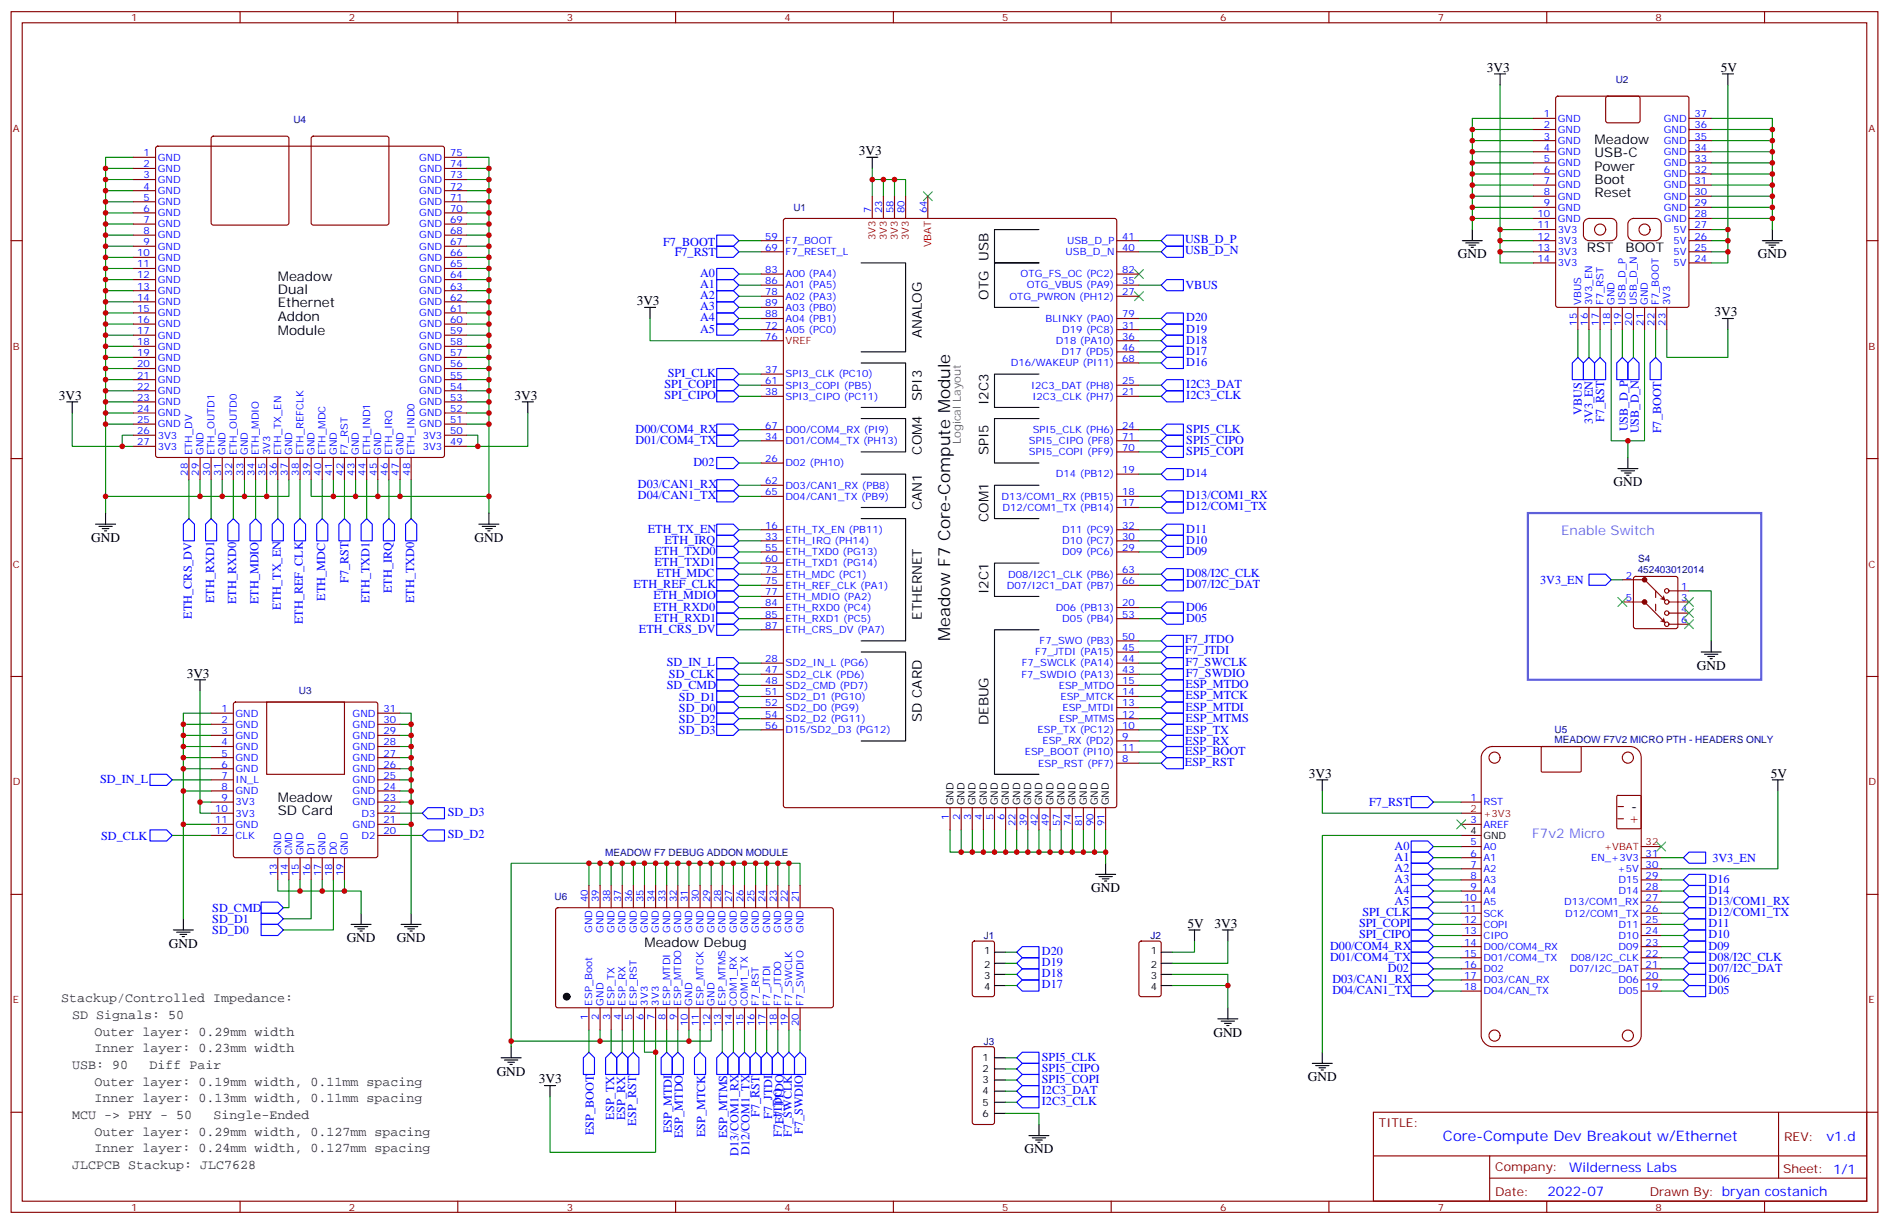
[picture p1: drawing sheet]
<svg xmlns="http://www.w3.org/2000/svg" width="600mm" height="388mm" viewBox="0 0 600 388" stroke-linecap="round" stroke-linejoin="round" font-family="sans-serif">
<defs><g id="words">
<text font-size="5.3" x="301.6" y="203.4" transform="rotate(-90 301.6 203.4)">Meadow F7 Core-Compute Module</text>
<text font-size="4.6" fill="#00f" x="458.1" y="362">Core-Compute Dev Breakout w/Ethernet</text>
<g font-size="4.2">
<text x="472" y="22.8">3V3</text>
<text x="546.3" y="22.8">5V</text>
<text x="506.2" y="45.7">Meadow</text>
<text x="272.7" y="49.2">3V3</text>
<text x="506.2" y="49.9">USB-C</text>
<text x="506.2" y="58.4">Boot</text>
<text x="506.2" y="54.2">Power</text>
<text x="506.2" y="62.6">Reset</text>
<text x="313.9" y="82.8" transform="rotate(-90 313.9 82.8)">USB</text>
<text x="462.8" y="82">GND</text>
<text x="503.8" y="79.9">RST</text>
<text x="516.1" y="79.9">BOOT</text>
<text x="558.1" y="82">GND</text>
<text x="88.2" y="89.1">Meadow</text>
<text x="88.2" y="93.3">Dual</text>
<text x="313.9" y="95.1" transform="rotate(-90 313.9 95.1)">OTG</text>
<text x="88.2" y="97.5">Ethernet</text>
<text x="88.2" y="101.8">Addon</text>
<text x="202.1" y="96.8">3V3</text>
<text x="544.3" y="100.4">3V3</text>
<text x="88.2" y="106.4">Module</text>
<text x="292.7" y="107.4" transform="rotate(-90 292.7 107.4)">ANALOG</text>
<text x="18.7" y="126.8">3V3</text>
<text x="163.3" y="126.8">3V3</text>
<text x="292.7" y="127.2" transform="rotate(-90 292.7 127.2)">SPI3</text>
<text x="313.9" y="128.6" transform="rotate(-90 313.9 128.6)">I2C3</text>
<text x="292.7" y="144.3" transform="rotate(-90 292.7 144.3)">COM4</text>
<text x="313.9" y="144.5" transform="rotate(-90 313.9 144.5)">SPI5</text>
<text x="512.2" y="154.3">GND</text>
<text x="292.7" y="161.9" transform="rotate(-90 292.7 161.9)">CAN1</text>
<text x="313.9" y="165.7" transform="rotate(-90 313.9 165.7)">COM1</text>
<text x="28.9" y="172">GND</text>
<text x="150.6" y="172">GND</text>
<text x="313.9" y="188.6" transform="rotate(-90 313.9 188.6)">I2C1</text>
<text x="292.7" y="196.6" transform="rotate(-90 292.7 196.6)">ETHERNET</text>
<text x="59.3" y="215">3V3</text>
<text x="538.7" y="212.5">GND</text>
<text x="292.7" y="229.1" transform="rotate(-90 292.7 229.1)">SD CARD</text>
<text x="313.9" y="230.1" transform="rotate(-90 313.9 230.1)">DEBUG</text>
<text x="415.6" y="246.8">3V3</text>
<text x="562.2" y="246.8">5V</text>
<text x="88.2" y="254.5">Meadow</text>
<text x="517.9" y="257.4">-</text>
<text x="88.2" y="258.8">SD Card</text>
<text x="346.4" y="283.1">GND</text>
<text x="110.1" y="299">GND</text>
<text x="125.9" y="299">GND</text>
<text x="377" y="294.5">5V</text>
<text x="385.6" y="294.4">3V3</text>
<text x="53.6" y="300.7">GND</text>
<text x="204.6" y="300.4">Meadow Debug</text>
<text x="385.2" y="329">GND</text>
<text x="157.7" y="341.3">GND</text>
<text x="171.1" y="343.8">3V3</text>
<text x="415.2" y="343.1">GND</text>
<text x="325.3" y="366">GND</text>
</g>
<g font-size="4.2" fill="#23abe3">
<text x="495.7" y="169.9">Enable Switch</text>
<text x="486.5" y="265.8">F7v2 Micro</text>
</g>
<text font-size="4.2" fill="#f00" x="517.2" y="261.2">+</text>
<g font-size="4.2" fill="#333">
<text x="19.4" y="318">Stackup/Controlled Impedance:</text>
<text x="22.9" y="323.3">SD Signals: 50</text>
<text x="30" y="328.6">Outer layer: 0.29mm width</text>
<text x="30" y="333.9">Inner layer: 0.23mm width</text>
<text x="22.9" y="339.2">USB: 90</text>
<text x="47.5" y="339.2">Diff Pair</text>
<text x="30" y="344.5">Outer layer: 0.19mm width, 0.11mm spacing</text>
<text x="30" y="349.8">Inner layer: 0.13mm width, 0.11mm spacing</text>
<text x="22.9" y="355.1">MCU -&gt; PHY - 50</text>
<text x="67.8" y="355.1">Single-Ended</text>
<text x="30" y="365.7">Inner layer: 0.24mm width, 0.127mm spacing</text>
<text x="30" y="360.4">Outer layer: 0.29mm width, 0.127mm spacing</text>
<text x="22.9" y="370.9">JLCPCB Stackup: JLC7628</text>
</g>
<g font-size="4.2" fill="#00f">
<text x="579.8" y="362.2">v1.d</text>
<text x="498.2" y="371.8">Wilderness Labs</text>
<text x="491.3" y="379.6">2022-07</text>
</g>
<g font-size="3.9" fill="#00f">
<text x="376.2" y="77.1">USB_D_P</text>
<text x="210.5" y="78.1">F7_BOOT</text>
<text x="214.2" y="81.2">F7_RST</text>
<text x="376.2" y="80.6">USB_D_N</text>
<text x="222.3" y="87.9">A0</text>
<text x="222.3" y="91.4">A1</text>
<text x="222.3" y="95">A2</text>
<text x="376.3" y="91.7">VBUS</text>
<text x="222.3" y="98.5">A3</text>
<text x="222.3" y="102">A4</text>
<text x="222.3" y="105.5">A5</text>
<text x="376.6" y="102">D20</text>
<text x="376.6" y="105.5">D19</text>
<text x="376.6" y="109.1">D18</text>
<text x="376.6" y="112.6">D17</text>
<text x="212" y="119.7">SPI_CLK</text>
<text x="376.6" y="116.1">D16</text>
<text x="211" y="123.2">SPI_COPI</text>
<text x="376.6" y="123.2">I2C3_DAT</text>
<text x="211" y="126.7">SPI_CIPO</text>
<text x="376.6" y="126.7">I2C3_CLK</text>
<text x="502.2" y="131.8" transform="rotate(-90 502.2 131.8)">VBUS</text>
<text x="201.8" y="137.3">D00/COM4_RX</text>
<text x="376.6" y="137.3">SPI5_CLK</text>
<text x="505.7" y="134.6" transform="rotate(-90 505.7 134.6)">3V3_EN</text>
<text x="509.2" y="133.8" transform="rotate(-90 509.2 133.8)">F7_RST</text>
<text x="516.8" y="136.9" transform="rotate(-90 516.8 136.9)">USB_D_P</text>
<text x="520.3" y="137.5" transform="rotate(-90 520.3 137.5)">USB_D_N</text>
<text x="527.4" y="137.5" transform="rotate(-90 527.4 137.5)">F7_BOOT</text>
<text x="201.8" y="140.8">D01/COM4_TX</text>
<text x="376.6" y="140.8">SPI5_CIPO</text>
<text x="220.1" y="147.9">D02</text>
<text x="376.6" y="144.3">SPI5_COPI</text>
<text x="202.5" y="154.9">D03/CAN1_RX</text>
<text x="376.6" y="151.4">D14</text>
<text x="202.5" y="158.5">D04/CAN1_TX</text>
<text x="376.6" y="162">D12/COM1_TX</text>
<text x="376.6" y="158.5">D13/COM1_RX</text>
<text x="205.7" y="169">ETH_TX_EN</text>
<text x="211" y="172.6">ETH_IRQ</text>
<text x="376.6" y="169">D11</text>
<text x="376.6" y="172.6">D10</text>
<text x="207.8" y="176.1">ETH_TXD0</text>
<text x="207.8" y="179.6">ETH_TXD1</text>
<text x="376.6" y="176.1">D09</text>
<text x="110.6" y="185" transform="rotate(-90 110.6 185)">F7_RST</text>
<text x="208.5" y="183.2">ETH_MDC</text>
<text x="376.6" y="183.1">D08/I2C_CLK</text>
<text x="489" y="185.2">3V3_EN</text>
<text x="68" y="191.4" transform="rotate(-90 68 191.4)">ETH_RXD1</text>
<text x="75" y="191.7" transform="rotate(-90 75 191.7)">ETH_RXD0</text>
<text x="82.1" y="191.7" transform="rotate(-90 82.1 191.7)">ETH_MDIO</text>
<text x="103.2" y="190.7" transform="rotate(-90 103.2 190.7)">ETH_MDC</text>
<text x="117.4" y="191.4" transform="rotate(-90 117.4 191.4)">ETH_TXD1</text>
<text x="124.4" y="188.2" transform="rotate(-90 124.4 188.2)">ETH_IRQ</text>
<text x="131.5" y="191.4" transform="rotate(-90 131.5 191.4)">ETH_TXD0</text>
<text x="201.1" y="186.7">ETH_REF_CLK</text>
<text x="207.4" y="190.2">ETH_MDIO</text>
<text x="376.6" y="186.7">D07/I2C_DAT</text>
<text x="60.9" y="196.3" transform="rotate(-90 60.9 196.3)">ETH_CRS_DV</text>
<text x="89.1" y="193.5" transform="rotate(-90 89.1 193.5)">ETH_TX_EN</text>
<text x="207.4" y="193.7">ETH_RXD0</text>
<text x="207.8" y="197.3">ETH_RXD1</text>
<text x="376.6" y="193.7">D06</text>
<text x="376.6" y="197.3">D05</text>
<text x="96.2" y="198.1" transform="rotate(-90 96.2 198.1)">ETH_REF_CLK</text>
<text x="202.9" y="200.8">ETH_CRS_DV</text>
<text x="376.2" y="207.7">F7_JTDI</text>
<text x="376.2" y="204.2">F7_JTDO</text>
<text x="211.7" y="211.4">SD_IN_L</text>
<text x="212.4" y="215.3">SD_CLK</text>
<text x="376.4" y="211.3">F7_SWCLK</text>
<text x="376.5" y="214.9">F7_SWDIO</text>
<text x="211.7" y="218.8">SD_CMD</text>
<text x="376.4" y="218.4">ESP_MTDO</text>
<text x="376.4" y="222">ESP_MTCK</text>
<text x="215.6" y="222.3">SD_D1</text>
<text x="215.6" y="225.8">SD_D0</text>
<text x="376.4" y="225.5">ESP_MTDI</text>
<text x="215.6" y="229.4">SD_D2</text>
<text x="215.6" y="232.9">SD_D3</text>
<text x="376.4" y="232.9">ESP_TX</text>
<text x="376.4" y="229">ESP_MTMS</text>
<text x="376.3" y="239.6">ESP_BOOT</text>
<text x="376.3" y="236.4">ESP_RX</text>
<text x="376.2" y="243.1">ESP_RST</text>
<text x="31.8" y="248.4">SD_IN_L</text>
<text x="434.7" y="255.8">F7_RST</text>
<text x="142.2" y="259">SD_D3</text>
<text x="32.1" y="266.4">SD_CLK</text>
<text x="142.2" y="266.1">SD_D2</text>
<text x="442.7" y="269.6">A0</text>
<text x="442.7" y="273.1">A1</text>
<text x="543.6" y="273.4">3V3_EN</text>
<text x="442.7" y="276.6">A2</text>
<text x="442.7" y="280.2">A3</text>
<text x="542.4" y="280.2">D16</text>
<text x="442.7" y="283.7">A4</text>
<text x="442.7" y="287.2">A5</text>
<text x="542.4" y="283.7">D14</text>
<text x="542.4" y="287.2">D13/COM1_RX</text>
<text x="67.4" y="289.3">SD_CMD</text>
<text x="67.4" y="292.9">SD_D1</text>
<text x="432.5" y="290.7">SPI_CLK</text>
<text x="542.4" y="290.7">D12/COM1_TX</text>
<text x="67.4" y="296.4">SD_D0</text>
<text x="431.5" y="294.3">SPI_COPI</text>
<text x="431.5" y="297.8">SPI_CIPO</text>
<text x="542.4" y="294.3">D11</text>
<text x="542.4" y="297.8">D10</text>
<text x="330.8" y="303.1">D20</text>
<text x="422.3" y="304.9">D01/COM4_TX</text>
<text x="422.3" y="301.3">D00/COM4_RX</text>
<text x="542.4" y="301.3">D09</text>
<text x="542.4" y="304.9">D08/I2C_CLK</text>
<text x="330.8" y="306.6">D19</text>
<text x="330.8" y="310.1">D18</text>
<text x="423" y="311.9">D03/CAN1_RX</text>
<text x="440.6" y="308.4">D02</text>
<text x="542.4" y="311.9">D06</text>
<text x="542.4" y="308.4">D07/I2C_DAT</text>
<text x="330.8" y="313.7">D17</text>
<text x="423" y="315.4">D04/CAN1_TX</text>
<text x="542.4" y="315.4">D05</text>
<text x="330.8" y="336.6">SPI5_CLK</text>
<text x="330.8" y="340.1">SPI5_CIPO</text>
<text x="330.8" y="347.2">I2C3_DAT</text>
<text x="330.8" y="343.7">SPI5_COPI</text>
<text x="330.8" y="350.7">I2C3_CLK</text>
<text x="195" y="355.3" transform="rotate(-90 195 355.3)">ESP_TX</text>
<text x="198.5" y="355.5" transform="rotate(-90 198.5 355.5)">ESP_RX</text>
<text x="202" y="357.2" transform="rotate(-90 202 357.2)">ESP_RST</text>
<text x="213.3" y="359.7" transform="rotate(-90 213.3 359.7)">ESP_MTDI</text>
<text x="241.2" y="354.4" transform="rotate(-90 241.2 354.4)">F7_RST</text>
<text x="245.2" y="355.1" transform="rotate(-90 245.2 355.1)">F7_JTDI</text>
<text x="248.7" y="356.5" transform="rotate(-90 248.7 356.5)">F7_JTDO</text>
<text x="254.9" y="359.9" transform="rotate(-90 254.9 359.9)">F7_SWDIO</text>
<text x="188.6" y="360.3" transform="rotate(-90 188.6 360.3)">ESP_BOOT</text>
<text x="216.8" y="361.1" transform="rotate(-90 216.8 361.1)">ESP_MTDO</text>
<text x="223.8" y="360.9" transform="rotate(-90 223.8 360.9)">ESP_MTCK</text>
<text x="230.9" y="361.1" transform="rotate(-90 230.9 361.1)">ESP_MTMS</text>
<text x="248.2" y="360.8" transform="rotate(-90 248.2 360.8)">F7_JTDO</text>
<text x="251.4" y="360.7" transform="rotate(-90 251.4 360.7)">F7_SWCLK</text>
<text x="234.5" y="366.8" transform="rotate(-90 234.5 366.8)">D13/COM1_RX</text>
<text x="238" y="366.6" transform="rotate(-90 238 366.6)">D12/COM1_TX</text>
</g>
<g font-size="3.9" fill="#800">
<text x="437.8" y="357.5">TITLE:</text>
<text x="566.4" y="362.2">REV:</text>
<text x="474.7" y="371.7">Company:</text>
<text x="566.1" y="372.4">Sheet: 1/1</text>
<text x="474.7" y="379.4">Date:</text>
<text x="523.7" y="379.5">Drawn By: bryan costanich</text>
</g>
<text font-size="3.5" fill="#666" x="305" y="141" transform="rotate(-90 305 141)">Logical Layout</text>
<g font-size="3.2" fill="#800">
<text x="41.6" y="6.7">1</text>
<text x="110.8" y="6.7">2</text>
<text x="179.9" y="6.7">3</text>
<text x="249.1" y="6.7">4</text>
<text x="318.2" y="6.7">5</text>
<text x="387.3" y="6.7">6</text>
<text x="456.5" y="6.7">7</text>
<text x="525.6" y="6.7">8</text>
<text x="4.1" y="41.8">A</text>
<text x="593.2" y="41.8">A</text>
<text x="4.1" y="110.9">B</text>
<text x="593.2" y="110.9">B</text>
<text x="4.1" y="180.1">C</text>
<text x="593.2" y="180.1">C</text>
<text x="4.1" y="249.2">D</text>
<text x="593.2" y="249.2">D</text>
<text x="4.1" y="318.4">E</text>
<text x="593.2" y="318.4">E</text>
<text x="41.6" y="384.2">1</text>
<text x="110.8" y="384.2">2</text>
<text x="179.9" y="384.2">3</text>
<text x="249.1" y="384.2">4</text>
<text x="318.2" y="384.2">5</text>
<text x="387.3" y="384.2">6</text>
<text x="456.5" y="384.2">7</text>
<text x="525.6" y="384.2">8</text>
</g>
<g font-size="3.2" fill="#000080">
<text x="512.9" y="26.4">U2</text>
<text x="93.1" y="39">U4</text>
<text x="251.9" y="67">U1</text>
<text x="520.1" y="178.2">S4</text>
<text x="519.9" y="181.8">452403012014</text>
<text x="94.9" y="220.4">U3</text>
<text x="493.5" y="232.6">U5</text>
<text x="493.5" y="235.8">MEADOW F7V2 MICRO PTH - HEADERS ONLY</text>
<text x="192.2" y="271.5">MEADOW F7 DEBUG ADDON MODULE</text>
<text x="176.1" y="285.6">U6</text>
<text x="312.4" y="298">J1</text>
<text x="365.3" y="298">J2</text>
<text x="312.4" y="331.5">J3</text>
</g>
<g font-size="3.2" fill="#00f">
<text x="490.1" y="37.2">1</text>
<text x="490.1" y="40.7">2</text>
<text x="494.6" y="38.6">GND</text>
<text x="528.2" y="38.6">GND</text>
<text x="538" y="40.7">36</text>
<text x="538" y="37.2">37</text>
<text x="490.1" y="44.3">3</text>
<text x="490.1" y="47.8">4</text>
<text x="494.6" y="42.2">GND</text>
<text x="494.6" y="45.7">GND</text>
<text x="528.2" y="45.7">GND</text>
<text x="528.2" y="42.2">GND</text>
<text x="538" y="47.8">34</text>
<text x="538" y="44.3">35</text>
<text x="45.6" y="49.6">1</text>
<text x="45.6" y="53.1">2</text>
<text x="50.1" y="51">GND</text>
<text x="133.1" y="51">GND</text>
<text x="142.9" y="53.1">74</text>
<text x="142.9" y="49.6">75</text>
<text x="490.1" y="51.3">5</text>
<text x="494.6" y="49.2">GND</text>
<text x="494.6" y="52.7">GND</text>
<text x="528.2" y="52.7">GND</text>
<text x="528.2" y="49.2">GND</text>
<text x="538" y="51.3">33</text>
<text x="45.6" y="56.6">3</text>
<text x="50.1" y="54.5">GND</text>
<text x="50.1" y="58">GND</text>
<text x="133.1" y="58">GND</text>
<text x="133.1" y="54.5">GND</text>
<text x="142.9" y="56.6">73</text>
<text x="490.1" y="54.9">6</text>
<text x="490.1" y="58.4">7</text>
<text x="494.6" y="56.3">GND</text>
<text x="494.6" y="59.8">GND</text>
<text x="528.2" y="59.8">GND</text>
<text x="528.2" y="56.3">GND</text>
<text x="538" y="58.4">31</text>
<text x="538" y="54.9">32</text>
<text x="45.6" y="60.1">4</text>
<text x="45.6" y="63.7">5</text>
<text x="50.1" y="61.6">GND</text>
<text x="50.1" y="65.1">GND</text>
<text x="133.1" y="65.1">GND</text>
<text x="133.1" y="61.6">GND</text>
<text x="142.9" y="63.7">71</text>
<text x="142.9" y="60.1">72</text>
<text x="490.1" y="61.9">8</text>
<text x="490.1" y="65.4">9</text>
<text x="494.6" y="63.3">GND</text>
<text x="528.2" y="63.3">GND</text>
<text x="538" y="65.4">29</text>
<text x="538" y="61.9">30</text>
<text x="45.6" y="67.2">6</text>
<text x="45.6" y="70.7">7</text>
<text x="50.1" y="68.6">GND</text>
<text x="133.1" y="68.6">GND</text>
<text x="142.9" y="70.7">69</text>
<text x="142.9" y="67.2">70</text>
<text x="276.6" y="67.6" transform="rotate(-90 276.6 67.6)">7</text>
<text x="280.1" y="67.6" transform="rotate(-90 280.1 67.6)">23</text>
<text x="283.6" y="67.6" transform="rotate(-90 283.6 67.6)">58</text>
<text x="287.2" y="67.6" transform="rotate(-90 287.2 67.6)">80</text>
<text x="294.2" y="67.6" transform="rotate(-90 294.2 67.6)">64</text>
<text x="488.1" y="69">10</text>
<text x="494.6" y="66.9">GND</text>
<text x="494.6" y="70.4">GND</text>
<text x="528.2" y="70.4">GND</text>
<text x="528.2" y="66.9">GND</text>
<text x="538" y="69">28</text>
<text x="45.6" y="74.3">8</text>
<text x="45.6" y="77.8">9</text>
<text x="50.1" y="72.1">GND</text>
<text x="50.1" y="75.7">GND</text>
<text x="133.1" y="75.7">GND</text>
<text x="133.1" y="72.1">GND</text>
<text x="142.9" y="77.8">67</text>
<text x="142.9" y="74.3">68</text>
<text x="242.9" y="76">59</text>
<text x="249.4" y="77.4">F7_BOOT</text>
<text x="338.8" y="77.4">USB_D_P</text>
<text x="356.3" y="76">41</text>
<text x="488.1" y="72.5">11</text>
<text x="488.1" y="76">12</text>
<text x="494.6" y="73.9">3V3</text>
<text x="494.6" y="77.4">3V3</text>
<text x="531.3" y="77.4">5V</text>
<text x="531.3" y="73.9">5V</text>
<text x="538" y="76">26</text>
<text x="538" y="72.5">27</text>
<text x="43.6" y="81.3">10</text>
<text x="50.1" y="79.2">GND</text>
<text x="50.1" y="82.7">GND</text>
<text x="133.1" y="82.7">GND</text>
<text x="133.1" y="79.2">GND</text>
<text x="142.9" y="81.3">66</text>
<text x="242.9" y="79.6">69</text>
<text x="249.4" y="81">F7_RESET_L</text>
<text x="338.3" y="81">USB_D_N</text>
<text x="356.3" y="79.6">40</text>
<text x="488.1" y="79.6">13</text>
<text x="488.1" y="83.1">14</text>
<text x="494.6" y="81">3V3</text>
<text x="531.3" y="81">5V</text>
<text x="538" y="83.1">24</text>
<text x="538" y="79.6">25</text>
<text x="43.6" y="84.8">11</text>
<text x="43.6" y="88.4">12</text>
<text x="50.1" y="86.3">GND</text>
<text x="50.1" y="89.8">GND</text>
<text x="133.1" y="89.8">GND</text>
<text x="133.1" y="86.3">GND</text>
<text x="142.9" y="88.4">64</text>
<text x="142.9" y="84.8">65</text>
<text x="242.9" y="86.6">83</text>
<text x="249.4" y="88">A00 (PA4)</text>
<text x="324" y="88">OTG_FS_OC (PC2)</text>
<text x="356.3" y="86.6">82</text>
<text x="494.6" y="84.5">3V3</text>
<text x="531.3" y="84.5">5V</text>
<text x="43.6" y="91.9">13</text>
<text x="43.6" y="95.4">14</text>
<text x="50.1" y="93.3">GND</text>
<text x="133.1" y="93.3">GND</text>
<text x="142.9" y="95.4">62</text>
<text x="142.9" y="91.9">63</text>
<text x="242.9" y="90.1">86</text>
<text x="242.9" y="93.7">78</text>
<text x="249.4" y="91.5">A01 (PA5)</text>
<text x="249.4" y="95.1">A02 (PA3)</text>
<text x="320.4" y="95.1">OTG_PWRON (PH12)</text>
<text x="326" y="91.5">OTG_VBUS (PA9)</text>
<text x="356.3" y="90.1">35</text>
<text x="356.3" y="93.7">27</text>
<text x="43.6" y="99">15</text>
<text x="50.1" y="96.8">GND</text>
<text x="50.1" y="100.4">GND</text>
<text x="133.1" y="100.4">GND</text>
<text x="133.1" y="96.8">GND</text>
<text x="142.9" y="99">61</text>
<text x="242.9" y="97.2">89</text>
<text x="242.9" y="100.7">88</text>
<text x="249.4" y="98.6">A03 (PB0)</text>
<text x="356.3" y="100.7">79</text>
<text x="502" y="96.8" transform="rotate(-90 502 96.8)">VBUS</text>
<text x="505.5" y="96.8" transform="rotate(-90 505.5 96.8)">3V3_EN</text>
<text x="509.1" y="96.8" transform="rotate(-90 509.1 96.8)">F7_RST</text>
<text x="512.6" y="96.8" transform="rotate(-90 512.6 96.8)">GND</text>
<text x="516.1" y="96.8" transform="rotate(-90 516.1 96.8)">USB_D_P</text>
<text x="519.6" y="96.8" transform="rotate(-90 519.6 96.8)">USB_D_N</text>
<text x="523.2" y="96.8" transform="rotate(-90 523.2 96.8)">GND</text>
<text x="526.7" y="96.8" transform="rotate(-90 526.7 96.8)">F7_BOOT</text>
<text x="530.2" y="96.8" transform="rotate(-90 530.2 96.8)">3V3</text>
<text x="43.6" y="102.5">16</text>
<text x="43.6" y="106">17</text>
<text x="50.1" y="103.9">GND</text>
<text x="50.1" y="107.4">GND</text>
<text x="133.1" y="107.4">GND</text>
<text x="133.1" y="103.9">GND</text>
<text x="142.9" y="106">59</text>
<text x="142.9" y="102.5">60</text>
<text x="242.9" y="107.8">76</text>
<text x="242.9" y="104.2">72</text>
<text x="249.4" y="102.1">A04 (PB1)</text>
<text x="249.4" y="105.7">A05 (PC0)</text>
<text x="331.9" y="102.1">BLINKY (PA0)</text>
<text x="337.2" y="105.7">D19 (PC8)</text>
<text x="356.3" y="104.2">31</text>
<text x="356.3" y="107.8">36</text>
<text x="500.6" y="103.3" transform="rotate(-90 500.6 103.3)">15</text>
<text x="504.1" y="103.3" transform="rotate(-90 504.1 103.3)">16</text>
<text x="507.6" y="103.3" transform="rotate(-90 507.6 103.3)">17</text>
<text x="511.2" y="103.3" transform="rotate(-90 511.2 103.3)">18</text>
<text x="514.7" y="103.3" transform="rotate(-90 514.7 103.3)">19</text>
<text x="518.2" y="103.3" transform="rotate(-90 518.2 103.3)">20</text>
<text x="521.8" y="103.3" transform="rotate(-90 521.8 103.3)">21</text>
<text x="525.3" y="103.3" transform="rotate(-90 525.3 103.3)">22</text>
<text x="528.8" y="103.3" transform="rotate(-90 528.8 103.3)">23</text>
<text x="43.6" y="109.5">18</text>
<text x="43.6" y="113.1">19</text>
<text x="50.1" y="110.9">GND</text>
<text x="133.1" y="110.9">GND</text>
<text x="142.9" y="113.1">57</text>
<text x="142.9" y="109.5">58</text>
<text x="335.2" y="109.2">D18 (PA10)</text>
<text x="337" y="112.7">D17 (PD5)</text>
<text x="356.3" y="111.3">46</text>
<text x="43.6" y="116.6">20</text>
<text x="50.1" y="114.5">GND</text>
<text x="50.1" y="118">GND</text>
<text x="133.1" y="118">GND</text>
<text x="133.1" y="114.5">GND</text>
<text x="142.9" y="116.6">56</text>
<text x="242.9" y="118.4">37</text>
<text x="249.4" y="119.8">SPI3_CLK (PC10)</text>
<text x="320.9" y="116.2">D16/WAKEUP (PI11)</text>
<text x="356.3" y="114.8">68</text>
<text x="43.6" y="120.1">21</text>
<text x="43.6" y="123.6">22</text>
<text x="50.1" y="121.5">GND</text>
<text x="50.1" y="125.1">GND</text>
<text x="133.1" y="125.1">GND</text>
<text x="133.1" y="121.5">GND</text>
<text x="142.9" y="123.6">54</text>
<text x="142.9" y="120.1">55</text>
<text x="242.9" y="121.9">61</text>
<text x="242.9" y="125.4">38</text>
<text x="249.4" y="123.3">SPI3_COPI (PB5)</text>
<text x="327.4" y="123.3">I2C3_DAT (PH8)</text>
<text x="356.3" y="121.9">25</text>
<text x="356.3" y="125.4">21</text>
<text x="43.6" y="127.2">23</text>
<text x="43.6" y="130.7">24</text>
<text x="50.1" y="128.6">GND</text>
<text x="133.1" y="128.6">GND</text>
<text x="142.9" y="130.7">52</text>
<text x="142.9" y="127.2">53</text>
<text x="249.4" y="126.8">SPI3_CIPO (PC11)</text>
<text x="327.7" y="126.8">I2C3_CLK (PH7)</text>
<text x="43.6" y="134.2">25</text>
<text x="43.6" y="137.8">26</text>
<text x="50.1" y="132.1">GND</text>
<text x="50.1" y="135.6">GND</text>
<text x="133.1" y="135.6">GND</text>
<text x="133.1" y="132.1">GND</text>
<text x="142.9" y="137.8">50</text>
<text x="142.9" y="134.2">51</text>
<text x="242.9" y="136">67</text>
<text x="249.4" y="137.4">D00/COM4_RX (PI9)</text>
<text x="327.9" y="137.4">SPI5_CLK (PH6)</text>
<text x="356.3" y="136">24</text>
<text x="43.6" y="141.3">27</text>
<text x="50.1" y="139.2">3V3</text>
<text x="50.1" y="142.7">3V3</text>
<text x="134.2" y="142.7">3V3</text>
<text x="134.2" y="139.2">3V3</text>
<text x="142.9" y="141.3">49</text>
<text x="242.9" y="139.5">34</text>
<text x="249.4" y="140.9">D01/COM4_TX (PH13)</text>
<text x="326.7" y="140.9">SPI5_CIPO (PF8)</text>
<text x="356.3" y="139.5">71</text>
<text x="356.3" y="143.1">70</text>
<text x="61" y="144.5" transform="rotate(-90 61 144.5)">ETH_DV</text>
<text x="64.6" y="144.5" transform="rotate(-90 64.6 144.5)">GND</text>
<text x="68.1" y="144.5" transform="rotate(-90 68.1 144.5)">ETH_OUTD1</text>
<text x="71.6" y="144.5" transform="rotate(-90 71.6 144.5)">GND</text>
<text x="75.1" y="144.5" transform="rotate(-90 75.1 144.5)">ETH_OUTD0</text>
<text x="78.7" y="144.5" transform="rotate(-90 78.7 144.5)">GND</text>
<text x="82.2" y="144.5" transform="rotate(-90 82.2 144.5)">ETH_MDIO</text>
<text x="85.7" y="144.5" transform="rotate(-90 85.7 144.5)">3V3</text>
<text x="89.3" y="144.5" transform="rotate(-90 89.3 144.5)">ETH_TX_EN</text>
<text x="92.8" y="144.5" transform="rotate(-90 92.8 144.5)">GND</text>
<text x="96.3" y="144.5" transform="rotate(-90 96.3 144.5)">ETH_REFCLK</text>
<text x="99.8" y="144.5" transform="rotate(-90 99.8 144.5)">GND</text>
<text x="103.4" y="144.5" transform="rotate(-90 103.4 144.5)">ETH_MDC</text>
<text x="106.9" y="144.5" transform="rotate(-90 106.9 144.5)">GND</text>
<text x="110.4" y="144.5" transform="rotate(-90 110.4 144.5)">F7_RST</text>
<text x="113.9" y="144.5" transform="rotate(-90 113.9 144.5)">GND</text>
<text x="117.5" y="144.5" transform="rotate(-90 117.5 144.5)">ETH_IND1</text>
<text x="121" y="144.5" transform="rotate(-90 121 144.5)">GND</text>
<text x="124.5" y="144.5" transform="rotate(-90 124.5 144.5)">ETH_IRQ</text>
<text x="128.1" y="144.5" transform="rotate(-90 128.1 144.5)">GND</text>
<text x="131.6" y="144.5" transform="rotate(-90 131.6 144.5)">ETH_IND0</text>
<text x="242.9" y="146.6">26</text>
<text x="249.4" y="148">D02 (PH10)</text>
<text x="326.7" y="144.5">SPI5_COPI (PF9)</text>
<text x="59.6" y="151" transform="rotate(-90 59.6 151)">28</text>
<text x="63.1" y="151" transform="rotate(-90 63.1 151)">29</text>
<text x="66.7" y="151" transform="rotate(-90 66.7 151)">30</text>
<text x="70.2" y="151" transform="rotate(-90 70.2 151)">31</text>
<text x="73.7" y="151" transform="rotate(-90 73.7 151)">32</text>
<text x="77.3" y="151" transform="rotate(-90 77.3 151)">33</text>
<text x="80.8" y="151" transform="rotate(-90 80.8 151)">34</text>
<text x="84.3" y="151" transform="rotate(-90 84.3 151)">35</text>
<text x="87.8" y="151" transform="rotate(-90 87.8 151)">36</text>
<text x="91.4" y="151" transform="rotate(-90 91.4 151)">37</text>
<text x="94.9" y="151" transform="rotate(-90 94.9 151)">38</text>
<text x="98.4" y="151" transform="rotate(-90 98.4 151)">39</text>
<text x="102" y="151" transform="rotate(-90 102 151)">40</text>
<text x="105.5" y="151" transform="rotate(-90 105.5 151)">41</text>
<text x="109" y="151" transform="rotate(-90 109 151)">42</text>
<text x="112.5" y="151" transform="rotate(-90 112.5 151)">43</text>
<text x="116.1" y="151" transform="rotate(-90 116.1 151)">44</text>
<text x="119.6" y="151" transform="rotate(-90 119.6 151)">45</text>
<text x="123.1" y="151" transform="rotate(-90 123.1 151)">46</text>
<text x="126.6" y="151" transform="rotate(-90 126.6 151)">47</text>
<text x="130.2" y="151" transform="rotate(-90 130.2 151)">48</text>
<text x="242.9" y="153.6">62</text>
<text x="249.4" y="155">D03/CAN1_RX (PB8)</text>
<text x="335.2" y="151.5">D14 (PB12)</text>
<text x="356.3" y="150.1">19</text>
<text x="242.9" y="157.2">65</text>
<text x="249.4" y="158.6">D04/CAN1_TX (PB9)</text>
<text x="318" y="158.6">D13/COM1_RX (PB15)</text>
<text x="356.3" y="157.2">18</text>
<text x="356.3" y="160.7">17</text>
<text x="242.9" y="167.7">16</text>
<text x="318.2" y="162.1">D12/COM1_TX (PB14)</text>
<text x="356.3" y="167.7">32</text>
<text x="242.9" y="171.3">33</text>
<text x="249.4" y="172.7">ETH_IRQ (PH14)</text>
<text x="249.4" y="169.2">ETH_TX_EN (PB11)</text>
<text x="337.2" y="169.2">D11 (PC9)</text>
<text x="337.2" y="172.7">D10 (PC7)</text>
<text x="356.3" y="171.3">30</text>
<text x="242.9" y="178.3">60</text>
<text x="242.9" y="174.8">55</text>
<text x="249.4" y="179.7">ETH_TXD1 (PG14)</text>
<text x="249.4" y="176.2">ETH_TXD0 (PG13)</text>
<text x="337.2" y="176.2">D09 (PC6)</text>
<text x="356.3" y="174.8">29</text>
<text x="242.9" y="185.4">75</text>
<text x="242.9" y="181.9">73</text>
<text x="249.4" y="183.3">ETH_MDC (PC1)</text>
<text x="320" y="183.3">D08/I2C1_CLK (PB6)</text>
<text x="356.3" y="185.4">66</text>
<text x="356.3" y="181.9">63</text>
<text x="516.2" y="183.6">2</text>
<text x="242.9" y="188.9">77</text>
<text x="249.4" y="190.3">ETH_MDIO (PA2)</text>
<text x="249.4" y="186.8">ETH_REF_CLK (PA1)</text>
<text x="319.6" y="186.8">D07/I2C1_DAT (PB7)</text>
<text x="516.2" y="190.7">5</text>
<text x="533.8" y="187.1">1</text>
<text x="533.8" y="190.7">3</text>
<text x="242.9" y="196">85</text>
<text x="242.9" y="192.4">84</text>
<text x="249.4" y="197.4">ETH_RXD1 (PC5)</text>
<text x="249.4" y="193.9">ETH_RXD0 (PC4)</text>
<text x="335.2" y="193.9">D06 (PB13)</text>
<text x="337.3" y="197.4">D05 (PB4)</text>
<text x="356.3" y="196">53</text>
<text x="356.3" y="192.4">20</text>
<text x="533.8" y="194.2">4</text>
<text x="533.8" y="197.7">6</text>
<text x="242.9" y="199.5">87</text>
<text x="249.4" y="200.9">ETH_CRS_DV (PA7)</text>
<text x="356.3" y="203">50</text>
<text x="328.7" y="208">F7_JTDI (PA15)</text>
<text x="330.1" y="204.4">F7_SWO (PB3)</text>
<text x="356.3" y="206.6">45</text>
<text x="242.9" y="213.6">47</text>
<text x="242.9" y="210.1">28</text>
<text x="249.4" y="215">SD2_CLK (PD6)</text>
<text x="249.4" y="211.5">SD2_IN_L (PG6)</text>
<text x="324.3" y="215">F7_SWDIO (PA13)</text>
<text x="324.4" y="211.5">F7_SWCLK (PA14)</text>
<text x="356.3" y="210.1">44</text>
<text x="356.3" y="213.6">43</text>
<text x="242.9" y="220.7">51</text>
<text x="242.9" y="217.1">48</text>
<text x="249.4" y="218.5">SD2_CMD (PD7)</text>
<text x="336.2" y="218.5">ESP_MTDO</text>
<text x="356.3" y="217.1">15</text>
<text x="356.3" y="220.7">14</text>
<text x="70.3" y="226">1</text>
<text x="74.8" y="227.4">GND</text>
<text x="112" y="227.4">GND</text>
<text x="121.7" y="226">31</text>
<text x="242.9" y="227.7">54</text>
<text x="242.9" y="224.2">52</text>
<text x="249.4" y="225.6">SD2_D0 (PG9)</text>
<text x="249.4" y="222.1">SD2_D1 (PG10)</text>
<text x="336.7" y="222.1">ESP_MTCK</text>
<text x="337.3" y="225.6">ESP_MTDI</text>
<text x="356.3" y="224.2">13</text>
<text x="356.3" y="227.7">12</text>
<text x="70.3" y="229.5">2</text>
<text x="70.3" y="233">3</text>
<text x="74.8" y="230.9">GND</text>
<text x="112" y="230.9">GND</text>
<text x="121.7" y="233">29</text>
<text x="121.7" y="229.5">30</text>
<text x="242.9" y="231.2">56</text>
<text x="249.4" y="232.7">D15/SD2_D3 (PG12)</text>
<text x="249.4" y="229.1">SD2_D2 (PG11)</text>
<text x="329.4" y="232.7">ESP_TX (PC12)</text>
<text x="336.3" y="229.1">ESP_MTMS</text>
<text x="356.3" y="231.2">10</text>
<text x="70.3" y="236.5">4</text>
<text x="74.8" y="234.4">GND</text>
<text x="74.8" y="237.9">GND</text>
<text x="112" y="237.9">GND</text>
<text x="112" y="234.4">GND</text>
<text x="121.7" y="236.5">28</text>
<text x="325.3" y="239.7">ESP_BOOT (PI10)</text>
<text x="331" y="236.2">ESP_RX (PD2)</text>
<text x="356.3" y="238.3">11</text>
<text x="356.3" y="234.8">9</text>
<text x="70.3" y="240.1">5</text>
<text x="70.3" y="243.6">6</text>
<text x="74.8" y="241.5">GND</text>
<text x="74.8" y="245">GND</text>
<text x="112" y="245">GND</text>
<text x="112" y="241.5">GND</text>
<text x="121.7" y="243.6">26</text>
<text x="121.7" y="240.1">27</text>
<text x="329.6" y="243.2">ESP_RST (PF7)</text>
<text x="356.3" y="241.8">8</text>
<text x="70.3" y="247.1">7</text>
<text x="70.3" y="250.6">8</text>
<text x="74.8" y="248.5">IN_L</text>
<text x="112" y="248.5">GND</text>
<text x="121.7" y="250.6">24</text>
<text x="121.7" y="247.1">25</text>
<text x="68.3" y="257.7">10</text>
<text x="70.3" y="254.2">9</text>
<text x="74.8" y="252.1">GND</text>
<text x="74.8" y="255.6">3V3</text>
<text x="112" y="255.6">GND</text>
<text x="112" y="252.1">GND</text>
<text x="121.7" y="257.7">22</text>
<text x="121.7" y="254.2">23</text>
<text x="466.8" y="254.2">1</text>
<text x="471" y="255.6">RST</text>
<text x="68.3" y="261.2">11</text>
<text x="74.8" y="259.1">3V3</text>
<text x="74.8" y="262.6">GND</text>
<text x="112" y="262.6">GND</text>
<text x="114.8" y="259.1">D3</text>
<text x="121.7" y="261.2">21</text>
<text x="301.3" y="260.1" transform="rotate(-90 301.3 260.1)">1</text>
<text x="304.8" y="260.1" transform="rotate(-90 304.8 260.1)">2</text>
<text x="308.3" y="260.1" transform="rotate(-90 308.3 260.1)">3</text>
<text x="311.9" y="260.1" transform="rotate(-90 311.9 260.1)">4</text>
<text x="315.4" y="260.1" transform="rotate(-90 315.4 260.1)">5</text>
<text x="318.9" y="260.1" transform="rotate(-90 318.9 260.1)">6</text>
<text x="322.4" y="262.1" transform="rotate(-90 322.4 262.1)">22</text>
<text x="326" y="262.1" transform="rotate(-90 326 262.1)">39</text>
<text x="329.5" y="262.1" transform="rotate(-90 329.5 262.1)">42</text>
<text x="333" y="262.1" transform="rotate(-90 333 262.1)">49</text>
<text x="336.5" y="262.1" transform="rotate(-90 336.5 262.1)">57</text>
<text x="340.1" y="262.1" transform="rotate(-90 340.1 262.1)">74</text>
<text x="343.6" y="262.1" transform="rotate(-90 343.6 262.1)">81</text>
<text x="347.1" y="262.1" transform="rotate(-90 347.1 262.1)">90</text>
<text x="350.7" y="262.1" transform="rotate(-90 350.7 262.1)">91</text>
<text x="466.8" y="261.2">3</text>
<text x="471" y="262.6">AREF</text>
<text x="68.3" y="264.8">12</text>
<text x="74.8" y="266.2">CLK</text>
<text x="114.8" y="266.2">D2</text>
<text x="121.7" y="264.8">20</text>
<text x="466.8" y="268.3">5</text>
<text x="471" y="269.7">A0</text>
<text x="89.3" y="271.5" transform="rotate(-90 89.3 271.5)">GND</text>
<text x="92.8" y="271.5" transform="rotate(-90 92.8 271.5)">CMD</text>
<text x="96.3" y="271.5" transform="rotate(-90 96.3 271.5)">GND</text>
<text x="99.8" y="271.5" transform="rotate(-90 99.8 271.5)">D1</text>
<text x="103.4" y="271.5" transform="rotate(-90 103.4 271.5)">GND</text>
<text x="106.9" y="271.5" transform="rotate(-90 106.9 271.5)">D0</text>
<text x="110.4" y="271.5" transform="rotate(-90 110.4 271.5)">GND</text>
<text x="466.8" y="275.3">7</text>
<text x="466.8" y="271.8">6</text>
<text x="471" y="273.2">A1</text>
<text x="505.2" y="273.2">EN_+3V3</text>
<text x="522.5" y="275.3">30</text>
<text x="522.5" y="271.8">31</text>
<text x="87.8" y="278" transform="rotate(-90 87.8 278)">13</text>
<text x="91.4" y="278" transform="rotate(-90 91.4 278)">14</text>
<text x="94.9" y="278" transform="rotate(-90 94.9 278)">15</text>
<text x="98.4" y="278" transform="rotate(-90 98.4 278)">16</text>
<text x="102" y="278" transform="rotate(-90 102 278)">17</text>
<text x="105.5" y="278" transform="rotate(-90 105.5 278)">18</text>
<text x="109" y="278" transform="rotate(-90 109 278)">19</text>
<text x="466.8" y="278.9">8</text>
<text x="471" y="280.3">A3</text>
<text x="471" y="276.8">A2</text>
<text x="513.6" y="276.8">+5V</text>
<text x="513.9" y="280.3">D15</text>
<text x="522.5" y="278.9">29</text>
<text x="186.6" y="286.3" transform="rotate(-90 186.6 286.3)">40</text>
<text x="190.1" y="286.3" transform="rotate(-90 190.1 286.3)">39</text>
<text x="193.7" y="286.3" transform="rotate(-90 193.7 286.3)">38</text>
<text x="197.2" y="286.3" transform="rotate(-90 197.2 286.3)">37</text>
<text x="200.7" y="286.3" transform="rotate(-90 200.7 286.3)">36</text>
<text x="204.3" y="286.3" transform="rotate(-90 204.3 286.3)">35</text>
<text x="207.8" y="286.3" transform="rotate(-90 207.8 286.3)">34</text>
<text x="211.3" y="286.3" transform="rotate(-90 211.3 286.3)">33</text>
<text x="214.8" y="286.3" transform="rotate(-90 214.8 286.3)">32</text>
<text x="218.4" y="286.3" transform="rotate(-90 218.4 286.3)">31</text>
<text x="221.9" y="286.3" transform="rotate(-90 221.9 286.3)">30</text>
<text x="225.4" y="286.3" transform="rotate(-90 225.4 286.3)">29</text>
<text x="229" y="286.3" transform="rotate(-90 229 286.3)">28</text>
<text x="232.5" y="286.3" transform="rotate(-90 232.5 286.3)">27</text>
<text x="236" y="286.3" transform="rotate(-90 236 286.3)">26</text>
<text x="239.5" y="286.3" transform="rotate(-90 239.5 286.3)">25</text>
<text x="243.1" y="286.3" transform="rotate(-90 243.1 286.3)">24</text>
<text x="246.6" y="286.3" transform="rotate(-90 246.6 286.3)">23</text>
<text x="250.1" y="286.3" transform="rotate(-90 250.1 286.3)">22</text>
<text x="253.6" y="286.3" transform="rotate(-90 253.6 286.3)">21</text>
<text x="464.8" y="285.9">10</text>
<text x="466.8" y="282.4">9</text>
<text x="471" y="287.3">A5</text>
<text x="471" y="283.8">A4</text>
<text x="496.6" y="287.3">D13/COM1_RX</text>
<text x="513.9" y="283.8">D14</text>
<text x="522.5" y="285.9">27</text>
<text x="522.5" y="282.4">28</text>
<text x="464.8" y="293">12</text>
<text x="464.8" y="289.5">11</text>
<text x="471" y="290.9">SCK</text>
<text x="496.9" y="290.9">D12/COM1_TX</text>
<text x="522.5" y="293">25</text>
<text x="522.5" y="289.5">26</text>
<text x="188" y="296" transform="rotate(-90 188 296)">GND</text>
<text x="191.6" y="296" transform="rotate(-90 191.6 296)">GND</text>
<text x="195.1" y="296" transform="rotate(-90 195.1 296)">GND</text>
<text x="198.6" y="296" transform="rotate(-90 198.6 296)">GND</text>
<text x="202.1" y="296" transform="rotate(-90 202.1 296)">GND</text>
<text x="205.7" y="296" transform="rotate(-90 205.7 296)">GND</text>
<text x="209.2" y="296" transform="rotate(-90 209.2 296)">GND</text>
<text x="212.7" y="296" transform="rotate(-90 212.7 296)">GND</text>
<text x="216.3" y="296" transform="rotate(-90 216.3 296)">GND</text>
<text x="219.8" y="296" transform="rotate(-90 219.8 296)">GND</text>
<text x="223.3" y="296" transform="rotate(-90 223.3 296)">GND</text>
<text x="226.8" y="296" transform="rotate(-90 226.8 296)">GND</text>
<text x="230.4" y="296" transform="rotate(-90 230.4 296)">GND</text>
<text x="233.9" y="296" transform="rotate(-90 233.9 296)">GND</text>
<text x="237.4" y="296" transform="rotate(-90 237.4 296)">GND</text>
<text x="240.9" y="296" transform="rotate(-90 240.9 296)">GND</text>
<text x="244.5" y="296" transform="rotate(-90 244.5 296)">GND</text>
<text x="248" y="296" transform="rotate(-90 248 296)">GND</text>
<text x="251.5" y="296" transform="rotate(-90 251.5 296)">GND</text>
<text x="255.1" y="296" transform="rotate(-90 255.1 296)">GND</text>
<text x="464.8" y="296.5">13</text>
<text x="471" y="297.9">CIPO</text>
<text x="471" y="294.4">COPI</text>
<text x="513.9" y="297.9">D10</text>
<text x="513.9" y="294.4">D11</text>
<text x="522.5" y="296.5">24</text>
<text x="464.8" y="303.6">15</text>
<text x="464.8" y="300">14</text>
<text x="471" y="305">D01/COM4_TX</text>
<text x="471" y="301.4">D00/COM4_RX</text>
<text x="498.7" y="305">D08/I2C_CLK</text>
<text x="513.9" y="301.4">D09</text>
<text x="522.5" y="303.6">22</text>
<text x="522.5" y="300">23</text>
<text x="464.8" y="310.6">17</text>
<text x="464.8" y="307.1">16</text>
<text x="471" y="308.5">D02</text>
<text x="498.3" y="308.5">D07/I2C_DAT</text>
<text x="522.5" y="310.6">20</text>
<text x="522.5" y="307.1">21</text>
<text x="464.8" y="314.1">18</text>
<text x="471" y="315.6">D04/CAN_TX</text>
<text x="471" y="312">D03/CAN_RX</text>
<text x="513.9" y="315.6">D05</text>
<text x="513.9" y="312">D06</text>
<text x="522.5" y="314.1">19</text>
<text x="186.6" y="323.6" transform="rotate(-90 186.6 323.6)">1</text>
<text x="188" y="319.1" transform="rotate(-90 188 319.1)">ESP_Boot</text>
<text x="190.1" y="323.6" transform="rotate(-90 190.1 323.6)">2</text>
<text x="191.6" y="319.1" transform="rotate(-90 191.6 319.1)">GND</text>
<text x="193.7" y="323.6" transform="rotate(-90 193.7 323.6)">3</text>
<text x="195.1" y="319.1" transform="rotate(-90 195.1 319.1)">ESP_TX</text>
<text x="197.2" y="323.6" transform="rotate(-90 197.2 323.6)">4</text>
<text x="198.6" y="319.1" transform="rotate(-90 198.6 319.1)">ESP_RX</text>
<text x="200.7" y="323.6" transform="rotate(-90 200.7 323.6)">5</text>
<text x="202.1" y="319.1" transform="rotate(-90 202.1 319.1)">ESP_RST</text>
<text x="204.3" y="323.6" transform="rotate(-90 204.3 323.6)">6</text>
<text x="205.7" y="319.1" transform="rotate(-90 205.7 319.1)">3V3</text>
<text x="207.8" y="323.6" transform="rotate(-90 207.8 323.6)">7</text>
<text x="209.2" y="319.1" transform="rotate(-90 209.2 319.1)">3V3</text>
<text x="211.3" y="323.6" transform="rotate(-90 211.3 323.6)">8</text>
<text x="212.7" y="319.1" transform="rotate(-90 212.7 319.1)">ESP_MTDI</text>
<text x="214.8" y="323.6" transform="rotate(-90 214.8 323.6)">9</text>
<text x="216.3" y="319.1" transform="rotate(-90 216.3 319.1)">ESP_MTDO</text>
<text x="219.8" y="319.1" transform="rotate(-90 219.8 319.1)">GND</text>
<text x="223.3" y="319.1" transform="rotate(-90 223.3 319.1)">ESP_MTCK</text>
<text x="226.8" y="319.1" transform="rotate(-90 226.8 319.1)">GND</text>
<text x="230.4" y="319.1" transform="rotate(-90 230.4 319.1)">ESP_MTMS</text>
<text x="233.9" y="319.1" transform="rotate(-90 233.9 319.1)">COM1_RX</text>
<text x="237.4" y="319.1" transform="rotate(-90 237.4 319.1)">COM1_TX</text>
<text x="240.9" y="319.1" transform="rotate(-90 240.9 319.1)">F7_RST</text>
<text x="244.5" y="319.1" transform="rotate(-90 244.5 319.1)">F7_JTDI</text>
<text x="248" y="319.1" transform="rotate(-90 248 319.1)">F7_JTDO</text>
<text x="251.5" y="319.1" transform="rotate(-90 251.5 319.1)">F7_SWCLK</text>
<text x="255.1" y="319.1" transform="rotate(-90 255.1 319.1)">F7_SWDIO</text>
<text x="218.4" y="325.6" transform="rotate(-90 218.4 325.6)">10</text>
<text x="221.9" y="325.6" transform="rotate(-90 221.9 325.6)">11</text>
<text x="225.4" y="325.6" transform="rotate(-90 225.4 325.6)">12</text>
<text x="229" y="325.6" transform="rotate(-90 229 325.6)">13</text>
<text x="232.5" y="325.6" transform="rotate(-90 232.5 325.6)">14</text>
<text x="236" y="325.6" transform="rotate(-90 236 325.6)">15</text>
<text x="239.5" y="325.6" transform="rotate(-90 239.5 325.6)">16</text>
<text x="243.1" y="325.6" transform="rotate(-90 243.1 325.6)">17</text>
<text x="246.6" y="325.6" transform="rotate(-90 246.6 325.6)">18</text>
<text x="250.1" y="325.6" transform="rotate(-90 250.1 325.6)">19</text>
<text x="253.6" y="325.6" transform="rotate(-90 253.6 325.6)">20</text>
</g>
<g font-size="3.2" fill="#f00">
<text x="278" y="76.2" transform="rotate(-90 278 76.2)">3V3</text>
<text x="281.5" y="76.2" transform="rotate(-90 281.5 76.2)">3V3</text>
<text x="285" y="76.2" transform="rotate(-90 285 76.2)">3V3</text>
<text x="288.6" y="76.2" transform="rotate(-90 288.6 76.2)">3V3</text>
<text x="295.6" y="78.5" transform="rotate(-90 295.6 78.5)">VBAT</text>
<text x="249.4" y="109.2">VREF</text>
<text x="466.8" y="257.7">2</text>
<text x="471" y="259.1">+3V3</text>
<text x="509.3" y="269.7">+VBAT</text>
<text x="522.5" y="268.3">32</text>
</g>
<g font-size="3.2">
<text x="302.7" y="255.6" transform="rotate(-90 302.7 255.6)">GND</text>
<text x="306.2" y="255.6" transform="rotate(-90 306.2 255.6)">GND</text>
<text x="309.7" y="255.6" transform="rotate(-90 309.7 255.6)">GND</text>
<text x="313.3" y="255.6" transform="rotate(-90 313.3 255.6)">GND</text>
<text x="316.8" y="255.6" transform="rotate(-90 316.8 255.6)">GND</text>
<text x="320.3" y="255.6" transform="rotate(-90 320.3 255.6)">GND</text>
<text x="323.8" y="255.6" transform="rotate(-90 323.8 255.6)">GND</text>
<text x="327.4" y="255.6" transform="rotate(-90 327.4 255.6)">GND</text>
<text x="330.9" y="255.6" transform="rotate(-90 330.9 255.6)">GND</text>
<text x="334.4" y="255.6" transform="rotate(-90 334.4 255.6)">GND</text>
<text x="338" y="255.6" transform="rotate(-90 338 255.6)">GND</text>
<text x="341.5" y="255.6" transform="rotate(-90 341.5 255.6)">GND</text>
<text x="345" y="255.6" transform="rotate(-90 345 255.6)">GND</text>
<text x="348.5" y="255.6" transform="rotate(-90 348.5 255.6)">GND</text>
<text x="352.1" y="255.6" transform="rotate(-90 352.1 255.6)">GND</text>
<text x="466.8" y="264.8">4</text>
<text x="471" y="266.2">GND</text>
<text x="312.4" y="302.9">1</text>
<text x="365.3" y="302.9">1</text>
<text x="312.4" y="307.1">2</text>
<text x="312.4" y="310.6">3</text>
<text x="365.3" y="307.1">2</text>
<text x="365.3" y="310.6">3</text>
<text x="312.4" y="314.1">4</text>
<text x="365.3" y="314.1">4</text>
<text x="312" y="336.7">1</text>
<text x="312" y="340.3">2</text>
<text x="312" y="343.8">3</text>
<text x="312" y="347.3">4</text>
<text x="312" y="350.8">5</text>
<text x="312" y="354.4">6</text>
</g>
</g></defs>
<g fill="none" stroke="#870000" stroke-width=".35">
<path d="M3.5 3.7h592.7v381h-592.7zM7.1 7.2h585.6v374h-585.6zM76.2 3.7v3.5M145.3 3.7v3.5M214.5 3.7v3.5M283.6 3.7v3.5M352.8 3.7v3.5M421.9 3.7v3.5M491.1 3.7v3.5M560.2 3.7v3.5M3.5 76.4h3.6M592.7 76.4h3.5"/>
<path d="M3.5 145.5h3.6M592.7 145.5h3.5M515.1 184h7l6.4 6.3M515.1 191h7l6.4 6.4M529.9 191h6.3M529.9 187.5h6.3M529.9 194.6h6.3M529.9 198.1h6.3M3.5 214.7h3.6M592.7 214.7h3.5M3.5 283.8h3.6M592.7 283.8h3.5"/>
<path d="M3.5 353h3.6M436 353h156.7v28.2h-156.7zM564.7 353v20.9M592.7 353h3.5M436.1 366.8h156.4M472.9 373.9h119.6M472.9 366.8v14.1M76.2 381.2v3.5M145.3 381.2v3.5M214.5 381.2v3.5M283.6 381.2v3.5M352.8 381.2v3.5"/>
<path d="M421.9 381.2v3.5M491.1 381.2v3.5M560.2 381.2v3.5"/>
</g>
<path d="M227.5 74.6h5.3l1.8 1.8-1.8 1.7h-5.3zM227.5 78.1h5.3l1.8 1.8-1.8 1.8h-5.3zM368.7 76.4l1.7-1.8h5.3v3.5h-5.3zM368.7 79.9l1.7-1.8h5.3v3.6h-5.3zM370.4 88.7h5.3v3.6h-5.3l-1.7-1.8zM500.9 113.4l1.8 1.8v5.3h-3.5v-5.3zM504.5 113.4l1.7 1.8v5.3h-3.5v-5.3zM508 113.4l1.8 1.8v5.3h-3.6v-5.3zM515.1 113.4l1.7 1.8v5.3h-3.5v-5.3zM516.8 115.2l1.8-1.8 1.7 1.8v5.3h-3.5zM525.6 113.4l1.8 1.8v5.3h-3.5v-5.3z" fill="none" stroke="#00f" stroke-width=".35"/>
<g fill="none" stroke="#008700" stroke-width=".35">
<path d="M476.2 27v56.4h10.6M486.8 37.6h-19.4v35.2M543.3 37.6h19.4v35.2M548.6 27v56.4h-5.3M467.4 58.7h19.4M467.4 55.2h19.4M467.4 51.7h19.4M467.4 48.2h19.4M467.4 44.6h19.4M467.4 41.1h19.4M543.3 58.7h19.4M543.3 55.2h19.4"/>
<path d="M543.3 51.7h19.4M543.3 48.2h19.4M543.3 44.6h19.4M543.3 41.1h19.4M234.6 76.4h7.1M234.6 79.9h7.1M361.6 76.4h7.1M361.6 79.9h7.1M467.4 65.8h19.4M467.4 62.3h19.4M476.2 76.4h10.6M476.2 79.9h10.6"/>
<path d="M476.2 72.8h10.6M543.3 76.4h5.3M543.3 79.9h5.3M543.3 72.8h5.3M543.3 69.3h19.4M543.3 65.8h19.4M543.3 62.3h19.4M361.6 90.5h7.1M500.9 104.6v8.8M504.5 104.6v8.8M508 104.6v8.8M515.1 104.6v8.8"/>
<path d="M518.6 104.6v8.8M525.6 104.6v8.8M529.2 104.6v8.8h19.4v-8.8"/>
</g>
<g fill="none" stroke="#000" stroke-width=".35">
<path d="M474.5 23.5h3.5M476.2 23.5v3.5M546.8 23.5h3.5M548.6 23.5v3.5M464.3 76.4h6.3M465.3 77.1h4.2M466.4 77.8h2.1M467.1 78.5h.7M467.4 72.8v3.6M559.5 76.4h6.4M560.6 77.1h4.2M561.6 77.8h2.1"/>
<path d="M562.3 78.5h.7M562.7 72.8v3.6M546.8 101.1h3.5M548.6 101.1v3.5"/>
</g>
<g fill="#870000">
<path d="M526.9 190.1l1-.4 .3-.9 .6 1.9z"/>
<path d="M526.9 197.1l1-.3 .3-.9 .6 1.8z"/>
</g>
<g fill="none" stroke="#870000" stroke-width=".35">
<path d="M486.8 37.6h7.1M494.1 30.7l.5-.2h40.9l.7 .4v65.9l-.4 .7h-41.2l-.7-.4v-65.9zM510 30.7l.5-.2h9.5l.5 .2 .2 .5v7.1l-.2 .5-.5 .2h-9.5l-.5-.3-.2-.4v-7.1zM536.2 37.6h7.1M42.3 49.9h7.1M42.3 53.4h7.1M42.3 57h7.1M49.6 46.6l.5-.2h90.3l.5 .2 .2 .5v97.4l-.2 .5-.5 .2h-90.3l-.5-.3-.2-.4v-97.4zM67.3 43.4l.4-.2h23.3l.5 .2 .2 .5v26.8l-.2 .5-.5 .2h-23.3l-.5-.2-.2-.5v-26.8zM99 43.4l.5-.2h23.3l.5 .2 .2 .5v26.8l-.3 .5-.4 .2h-23.3l-.5-.2-.2-.5v-26.8zM141.1 49.9h7.1M141.1 53.4h7.1"/>
<path d="M141.1 57h7.1M486.8 41.1h7.1M486.8 44.6h7.1M486.8 48.2h7.1M486.8 51.7h7.1M486.8 55.2h7.1M486.8 58.7h7.1M536.2 41.1h7.1M536.2 44.6h7.1M536.2 48.2h7.1M536.2 51.7h7.1M536.2 55.2h7.1"/>
<path d="M536.2 58.7h7.1M42.3 60.5h7.1M42.3 64h7.1M42.3 67.6h7.1M42.3 71.1h7.1M42.3 74.6h7.1M42.3 78.1h7.1M141.1 60.5h7.1M141.1 64h7.1M141.1 67.6h7.1M141.1 71.1h7.1M141.1 74.6h7.1"/>
<path d="M141.1 78.1h7.1M241.7 79.9h7M241.7 76.4h7M248.9 69.5l.5-.2h104.4l.7 .5v185.8l-.4 .6-104.7 .1-.6-.5-.1-185.8zM276.9 62.3v7M280.5 62.3v7M284 62.3v7M287.5 62.3v7M294.6 62.3v7M354.5 79.9h7.1M354.5 76.4h7.1M486.8 79.9h7.1"/>
<path d="M486.8 76.4h7.1M486.8 62.3h7.1M486.8 65.8h7.1M486.8 69.3h7.1M486.8 72.8h7.1M503.3 69.8l1.2-.5h7l.9 .3 .7 .6 .2 .9v3.5l-.3 .9-.7 .6-.8 .3h-7l-.9-.3-.7-.7-.2-.8v-3.5zM517.4 69.8l1.2-.5h7l.9 .3 .7 .6 .2 .9v3.5l-.3 .9-.7 .6-.8 .3h-7l-.9-.3-.6-.7-.3-.8v-3.5zM536.2 79.9h7.1M536.2 76.4h7.1M536.2 62.3h7.1M536.2 65.8h7.1M536.2 69.3h7.1"/>
<path d="M536.2 72.8h7.1M42.3 81.7h7.1M42.3 85.2h7.1M42.3 88.7h7.1M42.3 92.3h7.1M42.3 95.8h7.1M42.3 99.3h7.1M141.1 81.7h7.1M141.1 85.2h7.1M141.1 88.7h7.1M141.1 92.3h7.1M141.1 95.8h7.1"/>
<path d="M141.1 99.3h7.1M241.7 90.5h7M241.7 97.5h7M241.7 87h7M241.7 94h7M354.5 90.5h7.1M354.5 87h7.1M354.5 94h7.1M486.8 83.4h7.1M500.9 97.5v7.1M504.5 97.5v7.1M508 97.5v7.1"/>
<path d="M511.5 97.5v7.1M515.1 97.5v7.1M518.6 97.5v7.1M522.1 97.5v7.1M525.6 97.5v7.1M529.2 97.5v7.1M536.2 83.4h7.1M42.3 102.8h7.1M42.3 106.4h7.1M42.3 109.9h7.1M42.3 113.4h7.1M42.3 116.9h7.1"/>
<path d="M141.1 102.8h7.1M141.1 106.4h7.1M141.1 109.9h7.1M141.1 113.4h7.1M141.1 116.9h7.1M241.7 104.6h7M241.7 108.1h7M241.7 101.1h7M241.7 118.7h7M354.5 104.6h7.1M354.5 108.1h7.1M354.5 111.7h7.1"/>
<path d="M354.5 101.1h7.1M354.5 115.2h7.1M42.3 120.5h7.1M42.3 124h7.1M42.3 127.5h7.1M42.3 131.1h7.1M42.3 134.6h7.1M42.3 138.1h7.1M141.1 120.5h7.1M141.1 124h7.1M141.1 127.5h7.1M141.1 131.1h7.1"/>
<path d="M141.1 134.6h7.1M141.1 138.1h7.1M241.7 139.9h7M241.7 136.3h7M241.7 122.2h7M241.7 125.8h7M354.5 139.9h7.1M354.5 136.3h7.1M354.5 122.2h7.1M354.5 125.8h7.1M42.3 141.6h7.1M60 145.2v7"/>
<path d="M63.5 145.2v7M67 145.2v7M70.6 145.2v7M74.1 145.2v7M77.6 145.2v7M81.1 145.2v7M84.7 145.2v7M88.2 145.2v7M91.7 145.2v7M95.2 145.2v7M98.8 145.2v7M102.3 145.2v7"/>
<path d="M105.8 145.2v7M109.4 145.2v7M112.9 145.2v7M116.4 145.2v7M119.9 145.2v7M123.5 145.2v7M127 145.2v7M130.5 145.2v7M141.1 141.6h7.1M241.7 157.5h7M241.7 154h7M241.7 146.9h7"/>
<path d="M354.5 143.4h7.1M354.5 157.5h7.1M354.5 150.5h7.1M241.7 171.6h7M241.7 178.7h7M241.7 175.2h7M241.7 168.1h7M354.5 171.6h7.1M354.5 175.2h7.1M354.5 168.1h7.1M354.5 161h7.1M241.7 199.8h7"/>
<path d="M241.7 196.3h7M241.7 192.8h7M241.7 189.3h7M241.7 185.7h7M241.7 182.2h7M354.5 196.3h7.1M354.5 192.8h7.1M354.5 185.7h7.1M354.5 182.2h7.1M518.8 183.1l.5-.2h12.7l.5 .2 .2 .5v15.2l-.2 .5-.5 .2h-12.7l-.5-.2-.2-.5v-15.2zM241.7 217.5h7M241.7 214h7"/>
<path d="M241.7 210.4h7M354.5 203.4h7.1M354.5 217.5h7.1M354.5 214h7.1M354.5 206.9h7.1M354.5 210.4h7.1M67 226.3h7.1M67 229.8h7.1M67 233.4h7.1M67 236.9h7.1M74.3 223l.5-.2h44.4l.5 .2 .2 .5v48l-.2 .5-.5 .2h-44.4l-.5-.3-.2-.4v-48zM84.7 222.8h24.7v22.9h-24.7z"/>
<path d="M119.9 226.3h7.1M119.9 229.8h7.1M119.9 233.4h7.1M119.9 236.9h7.1M241.7 231.6h7M241.7 228.1h7M241.7 224.5h7M241.7 221h7M354.5 238.7h7.1M354.5 231.6h7.1M354.5 228.1h7.1M354.5 224.5h7.1"/>
<path d="M354.5 221h7.1M354.5 235.1h7.1M471.4 237.9l1.2-.7 1.2-.3h43.7a3.5 3.5 0 0 1 3.6 3.5v88.2a3.8 3.8 0 0 1-3.6 3.5h-43.7a3.8 3.8 0 0 1-3.5-3.5v-88.2a3.5 3.5 0 0 1 1.1-2.5zM489.4 237.1l.3-.2h12.1l.2 .3-.1 7.6-.3 .2-12.1-.1-.2-.2zM67 254.5h7.1M67 258.1h7.1M67 240.4h7.1M67 243.9h7.1M67 247.5h7.1M67 251h7.1M119.9 254.5h7.1M119.9 258.1h7.1"/>
<path d="M119.9 240.4h7.1M119.9 243.9h7.1M119.9 247.5h7.1M119.9 251h7.1M301.6 256.3v7M305.2 256.3v7M308.7 256.3v7M312.2 256.3v7M315.7 256.3v7M319.3 256.3v7M322.8 256.3v7M326.3 256.3v7"/>
<path d="M329.8 256.3v7M333.4 256.3v7M336.9 256.3v7M340.4 256.3v7M344 256.3v7M347.5 256.3v7M351 256.3v7M354.5 242.2h7.1M463.9 254.5h6.4M463.9 258.1h6.4M513.3 252.6l.3-.2h7.1l.3 .2 .1 10-.2 .3-7.3 .1-.3-.2zM513.6 259.8h1.8"/>
<path d="M513.6 255.9h1.8M67 265.1h7.1M67 261.6h7.1M88.2 272.2v7M91.7 272.2v7M95.2 272.2v7M98.8 272.2v7M102.3 272.2v7M105.8 272.2v7M109.4 272.2v7M119.9 265.1h7.1M119.9 261.6h7.1"/>
<path d="M463.9 279.2h6.4M463.9 275.7h6.4M463.9 272.2h6.4M463.9 268.6h6.4M463.9 265.1h6.4M463.9 261.6h6.4M521.1 279.2h6.3M521.1 275.7h6.3M521.1 272.2h6.3M521.1 268.6h6.3M176.6 288.2l.5-.2 87.1 .1 .4 .6-.1 30.7-.6 .4-87.1-.1-.4-.6v-30.4zM187 281v7"/>
<path d="M190.5 281v7M194 281v7M197.6 281v7M201.1 281v7M204.6 281v7M208.1 281v7M211.7 281v7M215.2 281v7M218.7 281v7M222.2 281v7M225.8 281v7M229.3 281v7"/>
<path d="M232.8 281v7M236.4 281v7M239.9 281v7M243.4 281v7M246.9 281v7M250.5 281v7M254 281v7M308.9 298.8l.5-.2h5.6l.7 .5v16.5l-.4 .6-5.9 .1-.7-.5v-16.5zM361.8 298.8l.5-.2h5.6l.7 .5 .1 16.5-.5 .6-5.9 .1-.6-.5-.1-16.5zM463.9 296.9h6.4M463.9 293.3h6.4M463.9 289.8h6.4"/>
<path d="M463.9 286.3h6.4M463.9 282.8h6.4M521.1 296.9h6.3M521.1 293.3h6.3M521.1 289.8h6.3M521.1 286.3h6.3M521.1 282.8h6.3M187 319.8v7M190.5 319.8v7M194 319.8v7M197.6 319.8v7M201.1 319.8v7"/>
<path d="M204.6 319.8v7M208.1 319.8v7M211.7 319.8v7M215.2 319.8v7M218.7 319.8v7M222.2 319.8v7M225.8 319.8v7M229.3 319.8v7M232.8 319.8v7M236.4 319.8v7M239.9 319.8v7M243.4 319.8v7"/>
<path d="M246.9 319.8v7M250.5 319.8v7M254 319.8v7M463.9 314.5h6.4M463.9 311h6.4M463.9 307.4h6.4M463.9 303.9h6.4M463.9 300.4h6.4M521.1 314.5h6.3M521.1 311h6.3M521.1 307.4h6.3M521.1 303.9h6.3"/>
<path d="M521.1 300.4h6.3M308.9 332.3l.5-.2h5.6l.7 .5v23.5l-.4 .7h-5.9l-.7-.4v-23.6z"/>
<circle cx="508" cy="72.8" r="1.76"/>
<circle cx="522.1" cy="72.8" r="1.76"/>
<circle cx="529.2" cy="187.5" r=".71"/>
<circle cx="529.2" cy="191" r=".71"/>
<circle cx="529.2" cy="198.1" r=".71"/>
<circle cx="529.2" cy="194.6" r=".71"/>
<circle cx="474.5" cy="240.4" r="1.76"/>
<circle cx="516.8" cy="240.4" r="1.76"/>
<circle cx="474.5" cy="328.6" r="1.76"/>
<circle cx="516.8" cy="328.6" r="1.76"/>
</g>
<g fill="#870000" stroke="#870000" stroke-width=".35">
<circle cx="522.1" cy="191" r=".71"/>
<circle cx="522.1" cy="184" r=".71"/>
</g>
<path d="M525.6 187.5v7.1" fill="none" stroke="#870000" stroke-width=".35" stroke-dasharray="2.1 2.1"/>
<g fill="none" stroke="#00f" stroke-width=".35">
<path d="M227.5 85.2h5.3l1.8 1.8-1.8 1.7h-5.3zM227.5 88.7h5.3l1.8 1.8-1.8 1.8h-5.3zM227.5 92.3h5.3l1.8 1.7-1.8 1.8h-5.3zM227.5 95.8h5.3l1.8 1.7-1.8 1.8h-5.3zM227.5 99.3h5.3l1.8 1.8-1.8 1.7h-5.3zM227.5 102.8h5.3l1.8 1.8-1.8 1.8h-5.3zM227.5 116.9h5.3l1.8 1.8-1.8 1.8h-5.3zM368.7 101.1l1.7-1.8h5.3v3.5h-5.3zM368.7 104.6l1.7-1.8h5.3v3.6h-5.3zM368.7 108.1l1.7-1.7h5.3v3.5h-5.3zM368.7 111.7l1.7-1.8h5.3v3.5h-5.3zM368.7 115.2l1.7-1.8h5.3v3.5h-5.3z"/>
<path d="M227.5 120.5h5.3l1.8 1.7-1.8 1.8h-5.3zM227.5 124h5.3l1.8 1.8-1.8 1.7h-5.3zM227.5 134.6h5.3l1.8 1.7-1.8 1.8h-5.3zM227.5 138.1h5.3l1.8 1.8-1.8 1.7h-5.3zM368.7 136.3l1.7-1.7h5.3v3.5h-5.3zM370.4 120.5h5.3v3.5h-5.3l-1.7-1.8zM370.4 124h5.3v3.5h-5.3l-1.7-1.7zM370.4 138.1h5.3v3.5h-5.3l-1.7-1.7zM227.5 145.2h5.3l1.8 1.7-1.8 1.8h-5.3zM227.5 152.2h5.3l1.8 1.8-1.8 1.8h-5.3zM227.5 155.8h5.3l1.8 1.7-1.8 1.8h-5.3zM368.7 150.5l1.7-1.8h5.3v3.5h-5.3z"/>
<path d="M368.7 157.5l1.7-1.7h5.3v3.5h-5.3zM368.7 143.4l1.7-1.8h5.3v3.6h-5.3zM60 164.6l1.7 1.7v5.3h-3.5v-5.3zM67 164.6l1.8 1.7v5.3h-3.5v-5.3zM74.1 164.6l1.7 1.7v5.3h-3.5v-5.3zM79.4 166.3l1.7-1.7 1.8 1.7v5.3h-3.5zM86.4 166.3l1.8-1.7 1.8 1.7v5.3h-3.6zM95.2 164.6l1.8 1.7v5.3h-3.5v-5.3zM102.3 164.6l1.8 1.7v5.3h-3.6v-5.3zM109.4 164.6l1.7 1.7v5.3h-3.5v-5.3zM116.4 164.6l1.8 1.7v5.3h-3.5v-5.3zM123.5 164.6l1.7 1.7v5.3h-3.5v-5.3z"/>
<path d="M130.5 164.6l1.8 1.7v5.3h-3.5v-5.3zM227.5 166.3h5.3l1.8 1.8-1.8 1.8h-5.3zM227.5 169.9h5.3l1.8 1.7-1.8 1.8h-5.3zM227.5 173.4h5.3l1.8 1.8-1.8 1.7h-5.3zM227.5 176.9h5.3l1.8 1.8-1.8 1.7h-5.3zM368.7 168.1l1.7-1.8h5.3v3.6h-5.3zM368.7 175.2l1.7-1.8h5.3v3.5h-5.3zM368.7 161l1.7-1.7h5.3v3.5h-5.3zM370.4 169.9h5.3v3.5h-5.3l-1.7-1.8zM227.5 180.4h5.3l1.8 1.8-1.8 1.8h-5.3zM227.5 184h5.3l1.8 1.7-1.8 1.8h-5.3zM227.5 187.5h5.3l1.8 1.8-1.8 1.7h-5.3z"/>
<path d="M227.5 191h5.3l1.8 1.8-1.8 1.8h-5.3zM227.5 194.6h5.3l1.8 1.7-1.8 1.8h-5.3zM227.5 198.1h5.3l1.8 1.7-1.8 1.8h-5.3zM368.7 196.3l1.7-1.7h5.3v3.5h-5.3zM368.7 182.2l1.7-1.8h5.3v3.6h-5.3zM368.7 185.7l1.7-1.7h5.3v3.5h-5.3zM370.4 191h5.3v3.6h-5.3l-1.7-1.8zM504.5 182.2h5.3l1.7 1.8-1.7 1.7h-5.3zM227.5 208.7h5.3l1.8 1.7-1.8 1.8h-5.3zM227.5 212.2h5.3l1.8 1.8-1.8 1.7h-5.3zM227.5 215.7h5.3l1.8 1.8-1.8 1.8h-5.3zM227.5 219.3h5.3l1.8 1.7-1.8 1.8h-5.3z"/>
<path d="M368.7 214l1.7-1.8h5.3v3.5h-5.3zM368.7 217.5l1.7-1.8h5.3v3.6h-5.3zM368.7 206.9l1.7-1.8h5.3v3.6h-5.3zM370.4 208.7h5.3v3.5h-5.3l-1.7-1.8zM370.4 201.6h5.3v3.5h-5.3l-1.7-1.7zM227.5 222.8h5.3l1.8 1.7-1.8 1.8h-5.3zM227.5 226.3h5.3l1.8 1.8-1.8 1.7h-5.3zM227.5 229.8h5.3l1.8 1.8-1.8 1.8h-5.3zM368.7 238.7l1.7-1.8h5.3v3.5h-5.3zM368.7 231.6l1.7-1.8h5.3v3.6h-5.3zM368.7 221l1.7-1.7h5.3v3.5h-5.3zM368.7 228.1l1.7-1.8h5.3v3.5h-5.3z"/>
<path d="M370.4 233.4h5.3v3.5h-5.3l-1.7-1.8zM370.4 222.8h5.3v3.5h-5.3l-1.7-1.8zM47.6 245.7h5.3l1.8 1.8-1.8 1.7h-5.3zM134.1 258.1l1.7-1.8h5.3v3.5h-5.3zM370.4 240.4h5.3v3.5h-5.3l-1.7-1.7zM448 252.8h5.3l1.8 1.7-1.8 1.8h-5.3zM47.6 263.3h5.3l1.8 1.8-1.8 1.8h-5.3zM134.1 265.1l1.7-1.8h5.3v3.6h-5.3zM448 266.9h5.3l1.8 1.7-1.8 1.8h-5.3zM448 270.4h5.3l1.8 1.8-1.8 1.7h-5.3zM448 273.9h5.3l1.8 1.8-1.8 1.8h-5.3zM448 277.5h5.3l1.8 1.7-1.8 1.8h-5.3z"/>
<path d="M534.5 272.2l1.7-1.8h5.3v3.5h-5.3zM534.5 279.2l1.7-1.7h5.3v3.5h-5.3zM82.9 286.3h5.3l1.8 1.7-1.8 1.8h-5.3zM82.9 289.8h5.3l1.8 1.8-1.8 1.7h-5.3zM82.9 293.3h5.3l1.8 1.8-1.8 1.8h-5.3zM448 281h5.3l1.8 1.8-1.8 1.7h-5.3zM448 284.5h5.3l1.8 1.8-1.8 1.7h-5.3zM448 288h5.3l1.8 1.8-1.8 1.8h-5.3zM448 291.6h5.3l1.8 1.7-1.8 1.8h-5.3zM448 295.1h5.3l1.8 1.8-1.8 1.7h-5.3zM448 298.6h5.3l1.8 1.8-1.8 1.8h-5.3zM534.5 282.8l1.7-1.8h5.3v3.5h-5.3z"/>
<path d="M534.5 293.3l1.7-1.7h5.3v3.5h-5.3zM534.5 296.9l1.7-1.8h5.3v3.5h-5.3zM534.5 286.3l1.7-1.8h5.3v3.5h-5.3zM534.5 289.8l1.7-1.8h5.3v3.6h-5.3zM322.8 302.2l1.8-1.8h5.2v3.5h-5.2zM322.8 305.7l1.8-1.8h5.2v3.5h-5.2zM322.8 309.2l1.8-1.8h5.2v3.6h-5.2zM322.8 312.7l1.8-1.7h5.2v3.5h-5.2zM448 309.2h5.3l1.8 1.8-1.8 1.7h-5.3zM448 312.7h5.3l1.8 1.8-1.8 1.8h-5.3zM448 305.7h5.3l1.8 1.7-1.8 1.8h-5.3zM448 302.2h5.3l1.8 1.7-1.8 1.8h-5.3z"/>
<path d="M534.5 300.4l1.7-1.8h5.3v3.6h-5.3zM534.5 314.5l1.7-1.8h5.3v3.6h-5.3zM534.5 311l1.7-1.8h5.3v3.5h-5.3zM534.5 303.9l1.7-1.7h5.3v3.5h-5.3zM534.5 307.4l1.7-1.7h5.3v3.5h-5.3zM187 333.9l1.7 1.8v5.3h-3.5v-5.3zM194 333.9l1.8 1.8v5.3h-3.5v-5.3zM197.6 333.9l1.7 1.8v5.3h-3.5v-5.3zM201.1 333.9l1.7 1.8v5.3h-3.5v-5.3zM211.7 333.9l1.7 1.8v5.3h-3.5v-5.3zM215.2 333.9l1.8 1.8v5.3h-3.6v-5.3zM222.2 333.9l1.8 1.8v5.3h-3.5v-5.3z"/>
<path d="M229.3 333.9l1.8 1.8v5.3h-3.6v-5.3zM232.8 333.9l1.8 1.8v5.3h-3.5v-5.3zM236.4 333.9l1.7 1.8v5.3h-3.5v-5.3zM239.9 333.9l1.8 1.8v5.3h-3.6v-5.3zM243.4 333.9l1.8 1.8v5.3h-3.5v-5.3zM246.9 333.9l1.8 1.8v5.3h-3.5v-5.3zM250.5 333.9l1.7 1.8v5.3h-3.5v-5.3zM254 333.9l1.8 1.8v5.3h-3.6v-5.3zM322.8 335.7l1.8-1.8h5.2v3.5h-5.2zM322.8 339.2l1.8-1.8h5.2v3.6h-5.2zM322.8 346.3l1.8-1.8h5.2v3.5h-5.2zM322.8 349.8l1.8-1.8h5.2v3.5h-5.2z"/>
<path d="M322.8 342.7l1.8-1.7h5.2v3.5h-5.2z"/>
</g>
<g fill="none" stroke="#000" stroke-width=".35">
<path d="M275.2 49.9h3.5M276.9 49.9v3.5M329.8 72.8h-14.1v10.6h14.1h-14.1v14.1h14.1M204.6 97.5h3.5M206.4 97.5v3.6M273.4 83.4h14.1v28.3h-14.1M273.4 115.2h14.1v14.1h-14.1M329.8 118.7h-14.1v10.6h14.1M21.2 127.5h3.5M22.9 127.5v3.6M165.8 127.5h3.5M167.6 127.5v3.6"/>
<path d="M273.4 132.8h14.1v10.6h-14.1M329.8 132.8h-14.1v14.1h14.1M273.4 150.5h14.1v10.5h-14.1M329.8 154h-14.1v10.6h14.1M513.6 148.7h6.4M514.7 149.4h4.2M515.8 150.1h2.1M516.5 150.8h.7M516.8 145.2v3.5M30.3 166.3h6.4M31.4 167h4.2M32.5 167.7h2.1"/>
<path d="M33.2 168.5h.7M33.5 162.8v3.5M152 166.3h6.4M153.1 167h4.2M154.2 167.7h2.1M154.9 168.5h.7M155.2 162.8v3.5M273.4 164.6h14.1v38.8h-14.1M329.8 178.7h-14.1v10.6h14.1M329.8 199.8h-14.1v45.9h14.1M61.7 215.7h3.6M63.5 215.7v3.6"/>
<path d="M273.4 206.9h14.1v28.2h-14.1M540.1 206.9h6.4M541.2 207.6h4.2M542.2 208.3h2.1M542.9 209h.7M543.3 203.4v3.5M418 247.5h3.6M419.8 247.5v3.5M562.7 247.5h3.5M564.4 247.5v3.5M347.8 277.5h6.4M348.9 278.2h4.2"/>
<path d="M350 278.9h2.1M350.7 279.6h.7M351 273.9v3.6M55 295.1h6.4M56.1 295.8h4.2M57.1 296.5h2.2M57.9 297.2h.7M58.2 291.6v3.5M111.5 293.3h6.3M112.5 294h4.3M113.6 294.7h2.1M114.3 295.5h.7"/>
<path d="M114.7 289.8v3.5M127.4 293.3h6.3M128.4 294h4.2M129.5 294.7h2.1M130.2 295.5h.7M130.5 289.8v3.5M377.5 295.1h3.5M379.2 295.1v3.5M388.1 295.1h3.5M389.8 295.1v3.5M315.7 302.2h3.6M315.7 305.7h3.6"/>
<path d="M315.7 309.2h3.6M315.7 312.7h3.6M368.7 302.2h3.5M368.7 305.7h3.5M368.7 309.2h3.5M368.7 312.7h3.5M389.8 319.8v3.5M159.1 335.7h6.4M160.2 336.4h4.2M161.2 337.1h2.1M161.9 337.8h.7M162.3 332.1v3.6"/>
<path d="M315.7 335.7h3.6M315.7 339.2h3.6M386.6 323.3h6.4M387.7 324h4.2M388.8 324.7h2.1M389.5 325.4h.7M416.6 337.4h6.4M417.7 338.1h4.2M418.7 338.8h2.2M419.5 339.5h.7M419.8 333.9v3.5M172.9 344.5h3.5"/>
<path d="M174.6 344.5v3.5M315.7 342.7h3.6M315.7 346.3h3.6M315.7 349.8h3.6M315.7 353.3h3.6M329.8 356.8v3.6M326.7 360.4h6.3M327.7 361.1h4.3M328.8 361.8h2.1M329.5 362.5h.7"/>
</g>
<g fill="none" stroke="#008700" stroke-width=".35">
<path d="M33.5 53.4h8.8M33.5 57h8.8M42.3 49.9h-8.8v112.9M148.2 49.9h7v112.9M148.2 53.4h7M148.2 57h7M276.9 57h10.6v5.3M276.9 53.4v8.9M280.5 57v5.3M284 57v5.3M33.5 60.5h8.8M33.5 64h8.8"/>
<path d="M33.5 67.6h8.8M33.5 71.1h8.8M33.5 74.6h8.8M33.5 78.1h8.8M148.2 60.5h7M148.2 64h7M148.2 67.6h7M148.2 71.1h7M148.2 74.6h7M148.2 78.1h7M467.4 69.3h19.4M33.5 81.7h8.8"/>
<path d="M33.5 85.2h8.8M33.5 88.7h8.8M33.5 92.3h8.8M33.5 95.8h8.8M33.5 99.3h8.8M148.2 81.7h7M148.2 85.2h7M148.2 88.7h7M148.2 92.3h7M148.2 95.8h7M148.2 99.3h7M234.6 87h7.1"/>
<path d="M234.6 90.5h7.1M234.6 94h7.1M234.6 97.5h7.1M33.5 102.8h8.8M33.5 106.4h8.8M33.5 109.9h8.8M33.5 113.4h8.8M33.5 116.9h8.8M148.2 102.8h7M148.2 106.4h7M148.2 109.9h7M148.2 113.4h7"/>
<path d="M148.2 116.9h7M206.4 101.1v7h35.3M234.6 101.1h7.1M234.6 104.6h7.1M234.6 118.7h7.1M361.6 101.1h7.1M361.6 104.6h7.1M361.6 115.2h7.1M361.6 111.7h7.1M361.6 108.1h7.1M511.5 104.6v35.3h5.3v5.3M522.1 104.6v35.3h-5.3"/>
<path d="M22.9 131.1v10.5h19.4M33.5 120.5h8.8M33.5 124h8.8M33.5 127.5h8.8M33.5 131.1h8.8M33.5 134.6h8.8M42.3 138.1h-3.5v3.5M148.2 138.1h3.5v3.5M148.2 120.5h7M148.2 124h7M148.2 127.5h7M148.2 131.1h7"/>
<path d="M148.2 134.6h7M167.6 131.1v10.5h-19.4M234.6 122.2h7.1M234.6 125.8h7.1M234.6 136.3h7.1M234.6 139.9h7.1M361.6 122.2h7.1M361.6 125.8h7.1M361.6 136.3h7.1M361.6 139.9h7.1M60 152.2v12.4M63.5 152.2v5.3"/>
<path d="M67 152.2v12.4M70.6 152.2v5.3M74.1 152.2v12.4M77.6 152.2v5.3M81.1 152.2v12.4M84.7 152.2v5.3M88.2 152.2v12.4M91.7 152.2v5.3h-58.2M95.2 152.2v12.4M98.8 152.2v5.3h56.4M102.3 152.2v12.4M105.8 152.2v5.3"/>
<path d="M109.4 152.2v12.4M112.9 152.2v5.3M116.4 152.2v12.4M119.9 152.2v5.3M123.5 152.2v12.4M127 152.2v5.3M130.5 152.2v12.4M234.6 146.9h7.1M234.6 154h7.1M234.6 157.5h7.1M361.6 157.5h7.1M361.6 150.5h7.1"/>
<path d="M361.6 143.4h7.1M234.6 168.1h7.1M234.6 171.6h7.1M234.6 175.2h7.1M234.6 178.7h7.1M361.6 168.1h7.1M361.6 171.6h7.1M361.6 175.2h7.1M361.6 161h7.1M234.6 182.2h7.1M234.6 185.7h7.1M234.6 189.3h7.1"/>
<path d="M234.6 192.8h7.1M234.6 196.3h7.1M234.6 199.8h7.1M361.6 182.2h7.1M361.6 185.7h7.1M361.6 192.8h7.1M361.6 196.3h7.1M511.5 184h3.6M536.2 187.5h7.1v15.9M63.5 219.3v38.8h3.5M234.6 210.4h7.1M234.6 214h7.1"/>
<path d="M234.6 217.5h7.1M361.6 210.4h7.1M361.6 214h7.1M361.6 217.5h7.1M361.6 206.9h7.1M361.6 203.4h7.1M58.2 229.8h8.8M58.2 233.4h8.8M58.2 236.9h8.8M67 226.3h-8.8v35.3M127 226.3h3.5v63.5M127 229.8h3.5"/>
<path d="M127 233.4h3.5M127 236.9h3.5M234.6 221h7.1M234.6 224.5h7.1M234.6 228.1h7.1M234.6 231.6h7.1M361.6 221h7.1M361.6 224.5h7.1M361.6 228.1h7.1M361.6 231.6h7.1M361.6 235.1h7.1M361.6 238.7h7.1"/>
<path d="M54.7 247.5h12.3M58.2 240.4h8.8M58.2 243.9h8.8M58.2 251h8.8M63.5 254.5h3.5M127 247.5h3.5M127 258.1h7.1M127 254.5h3.5M127 240.4h3.5M127 243.9h3.5M127 251h3.5M361.6 242.2h7.1"/>
<path d="M419.8 251v7.1h44.1M455.1 254.5h8.8M564.4 251v24.7h-37M54.7 265.1h12.3M67 261.6h-8.8v30M88.2 279.2v3.6h26.5v7M91.7 279.2v8.8h-1.7M95.2 279.2v3.6M98.8 279.2v12.4h-8.8M102.3 279.2v3.6M105.8 279.2v15.9h-15.8M109.4 279.2v3.6"/>
<path d="M127 265.1h7.1M127 261.6h3.5M187 273.9v7.1M190.5 273.9v7.1M194 273.9v7.1M197.6 273.9v7.1M201.1 273.9v7.1M204.6 273.9v7.1M208.1 273.9v7.1M211.7 273.9v7.1M215.2 273.9v7.1M218.7 273.9v7.1"/>
<path d="M222.2 273.9v7.1M225.8 273.9v7.1M229.3 273.9v7.1M232.8 273.9v7.1M236.4 273.9v7.1M239.9 273.9v7.1M243.4 273.9v7.1M246.9 273.9v7.1M250.5 273.9v7.1M301.6 263.3v7.1h49.4M305.2 263.3v7.1M308.7 263.3v7.1"/>
<path d="M312.2 263.3v7.1M315.7 263.3v7.1M319.3 263.3v7.1M322.8 263.3v7.1M326.3 263.3v7.1M329.8 263.3v7.1M333.4 263.3v7.1M336.9 263.3v7.1M340.4 263.3v7.1M344 263.3v7.1M347.5 263.3v7.1M351 263.3v10.6"/>
<path d="M455.1 272.2h8.8M455.1 268.6h8.8M455.1 275.7h8.8M455.1 279.2h8.8M463.9 265.1h-44.1v68.8M527.4 272.2h7.1M527.4 279.2h7.1M254 281v-7.1h-91.7v58.2M379.2 298.6v3.6h-7M389.8 298.6v7.1h-17.6M455.1 282.8h8.8M455.1 286.3h8.8"/>
<path d="M455.1 289.8h8.8M455.1 293.3h8.8M455.1 296.9h8.8M527.4 282.8h7.1M527.4 286.3h7.1M527.4 289.8h7.1M527.4 293.3h7.1M527.4 296.9h7.1M319.3 302.2h3.5M319.3 305.7h3.5M319.3 309.2h3.5M319.3 312.7h3.5"/>
<path d="M372.2 309.2h17.6v10.6M372.2 312.7h17.6M455.1 314.5h8.8M455.1 311h8.8M455.1 307.4h8.8M455.1 303.9h8.8M455.1 300.4h8.8M527.4 314.5h7.1M527.4 311h7.1M527.4 307.4h7.1M527.4 303.9h7.1M527.4 300.4h7.1"/>
<path d="M187 326.8v7.1M190.5 326.8v3.6M194 326.8v7.1M197.6 326.8v7.1M201.1 326.8v7.1M204.6 326.8v7.1h3.5M208.1 326.8v38.9h-33.5v-17.7M211.7 326.8v7.1M215.2 326.8v7.1M218.7 326.8v3.6M222.2 326.8v7.1M225.8 326.8v3.6h-63.5"/>
<path d="M229.3 326.8v7.1M232.8 326.8v7.1M236.4 326.8v7.1M239.9 326.8v7.1M243.4 326.8v7.1M246.9 326.8v7.1M250.5 326.8v7.1M254 326.8v7.1M319.3 335.7h3.5M319.3 339.2h3.5M319.3 353.3h10.5v3.5M319.3 342.7h3.5"/>
<path d="M319.3 346.3h3.5M319.3 349.8h3.5"/>
</g>
<path d="M485.1 162.8h74.1v52.9h-74.1z" fill="none" stroke="#24abe3" stroke-width=".71"/>
<g fill="none" stroke="#3c3" stroke-width=".35">
<path d="M293.2 60.9l2.8 2.8M296 60.9l-2.8 2.8M360.2 85.5l2.8 2.9M360.2 92.6l2.8 2.8M363 85.5l-2.8 2.9M363 92.6l-2.8 2.8M513.6 189.6l2.9 2.8M516.5 189.6l-2.9 2.8M534.8 189.6l2.8 2.8M534.8 193.1l2.8 2.9M534.8 196.7l2.8 2.8M537.6 189.6l-2.8 2.8"/>
<path d="M537.6 193.1l-2.8 2.9M537.6 196.7l-2.8 2.8M462.5 260.2l2.8 2.8M465.3 260.2l-2.8 2.8M526 267.2l2.8 2.9M528.8 267.2l-2.8 2.9"/>
</g>
<circle cx="179.9" cy="316.3" r="1.06" fill="#000" stroke="#000" stroke-width=".35"/>
<g fill="#c00">
<circle cx="476.3" cy="79.9" r=".88"/>
<circle cx="476.3" cy="76.4" r=".88"/>
<circle cx="476.3" cy="72.8" r=".88"/>
<circle cx="548.6" cy="79.9" r=".88"/>
<circle cx="548.6" cy="76.4" r=".88"/>
<circle cx="548.6" cy="72.8" r=".88"/>
<circle cx="562.7" cy="69.3" r=".88"/>
<circle cx="562.7" cy="65.8" r=".88"/>
<circle cx="562.7" cy="62.3" r=".88"/>
<circle cx="562.7" cy="58.7" r=".88"/>
<circle cx="562.7" cy="55.2" r=".88"/>
<circle cx="562.7" cy="51.7" r=".88"/>
<circle cx="562.7" cy="48.2" r=".88"/>
<circle cx="562.7" cy="44.6" r=".88"/>
<circle cx="562.7" cy="41.1" r=".88"/>
<circle cx="467.4" cy="41.1" r=".88"/>
<circle cx="467.4" cy="44.6" r=".88"/>
<circle cx="467.4" cy="48.2" r=".88"/>
<circle cx="467.4" cy="51.7" r=".88"/>
<circle cx="467.4" cy="55.2" r=".88"/>
<circle cx="467.4" cy="58.7" r=".88"/>
<circle cx="467.4" cy="62.3" r=".88"/>
<circle cx="467.4" cy="65.8" r=".88"/>
<circle cx="516.8" cy="139.9" r=".88"/>
<circle cx="276.9" cy="57" r=".88"/>
<circle cx="280.5" cy="57" r=".88"/>
<circle cx="284" cy="57" r=".88"/>
<circle cx="351" cy="270.4" r=".88"/>
<circle cx="305.2" cy="270.4" r=".88"/>
<circle cx="308.7" cy="270.4" r=".88"/>
<circle cx="312.2" cy="270.4" r=".88"/>
<circle cx="315.7" cy="270.4" r=".88"/>
<circle cx="319.3" cy="270.4" r=".88"/>
<circle cx="322.8" cy="270.4" r=".88"/>
<circle cx="326.3" cy="270.4" r=".88"/>
<circle cx="329.8" cy="270.4" r=".88"/>
<circle cx="333.4" cy="270.4" r=".88"/>
<circle cx="336.9" cy="270.4" r=".88"/>
<circle cx="340.4" cy="270.4" r=".88"/>
<circle cx="344" cy="270.4" r=".88"/>
<circle cx="347.5" cy="270.4" r=".88"/>
<circle cx="109.4" cy="282.8" r=".88"/>
<circle cx="102.3" cy="282.8" r=".88"/>
<circle cx="95.3" cy="282.8" r=".88"/>
<circle cx="63.5" cy="254.5" r=".88"/>
<circle cx="130.5" cy="229.8" r=".88"/>
<circle cx="130.5" cy="233.4" r=".88"/>
<circle cx="130.5" cy="236.9" r=".88"/>
<circle cx="130.5" cy="240.4" r=".88"/>
<circle cx="130.5" cy="243.9" r=".88"/>
<circle cx="130.5" cy="247.5" r=".88"/>
<circle cx="130.5" cy="251" r=".88"/>
<circle cx="130.5" cy="254.5" r=".88"/>
<circle cx="130.5" cy="261.6" r=".88"/>
<circle cx="58.2" cy="261.6" r=".88"/>
<circle cx="58.2" cy="229.8" r=".88"/>
<circle cx="58.2" cy="233.4" r=".88"/>
<circle cx="58.2" cy="236.9" r=".88"/>
<circle cx="58.2" cy="240.4" r=".88"/>
<circle cx="58.2" cy="243.9" r=".88"/>
<circle cx="58.2" cy="251" r=".88"/>
<circle cx="389.8" cy="312.7" r=".88"/>
<circle cx="467.4" cy="69.3" r=".88"/>
<circle cx="155.2" cy="53.4" r=".88"/>
<circle cx="155.2" cy="57" r=".88"/>
<circle cx="155.2" cy="60.5" r=".88"/>
<circle cx="155.2" cy="64" r=".88"/>
<circle cx="155.2" cy="67.6" r=".88"/>
<circle cx="155.2" cy="71.1" r=".88"/>
<circle cx="155.2" cy="74.6" r=".88"/>
<circle cx="155.2" cy="78.1" r=".88"/>
<circle cx="155.2" cy="81.7" r=".88"/>
<circle cx="155.2" cy="85.2" r=".88"/>
<circle cx="155.2" cy="88.7" r=".88"/>
<circle cx="155.2" cy="92.3" r=".88"/>
<circle cx="155.2" cy="95.8" r=".88"/>
<circle cx="155.2" cy="99.3" r=".88"/>
<circle cx="155.2" cy="102.8" r=".88"/>
<circle cx="155.2" cy="106.4" r=".88"/>
<circle cx="155.2" cy="109.9" r=".88"/>
<circle cx="155.2" cy="113.4" r=".88"/>
<circle cx="155.2" cy="116.9" r=".88"/>
<circle cx="155.2" cy="120.5" r=".88"/>
<circle cx="155.2" cy="124" r=".88"/>
<circle cx="155.2" cy="127.5" r=".88"/>
<circle cx="155.2" cy="131.1" r=".88"/>
<circle cx="155.2" cy="134.6" r=".88"/>
<circle cx="33.5" cy="53.4" r=".88"/>
<circle cx="33.5" cy="57" r=".88"/>
<circle cx="33.5" cy="60.5" r=".88"/>
<circle cx="33.5" cy="64" r=".88"/>
<circle cx="33.5" cy="67.6" r=".88"/>
<circle cx="33.5" cy="71.1" r=".88"/>
<circle cx="33.5" cy="74.6" r=".88"/>
<circle cx="33.5" cy="78.1" r=".88"/>
<circle cx="33.5" cy="81.7" r=".88"/>
<circle cx="33.5" cy="85.2" r=".88"/>
<circle cx="33.5" cy="88.7" r=".88"/>
<circle cx="33.5" cy="92.3" r=".88"/>
<circle cx="33.5" cy="95.8" r=".88"/>
<circle cx="33.5" cy="99.3" r=".88"/>
<circle cx="33.5" cy="102.8" r=".88"/>
<circle cx="33.5" cy="106.4" r=".88"/>
<circle cx="33.5" cy="109.9" r=".88"/>
<circle cx="33.5" cy="113.4" r=".88"/>
<circle cx="33.5" cy="116.9" r=".88"/>
<circle cx="33.5" cy="120.5" r=".88"/>
<circle cx="33.5" cy="124" r=".88"/>
<circle cx="33.5" cy="127.5" r=".88"/>
<circle cx="33.5" cy="131.1" r=".88"/>
<circle cx="33.5" cy="134.6" r=".88"/>
<circle cx="38.8" cy="141.6" r=".88"/>
<circle cx="151.7" cy="141.6" r=".88"/>
<circle cx="33.5" cy="157.5" r=".88"/>
<circle cx="84.7" cy="157.5" r=".88"/>
<circle cx="77.6" cy="157.5" r=".88"/>
<circle cx="70.6" cy="157.5" r=".88"/>
<circle cx="63.5" cy="157.5" r=".88"/>
<circle cx="155.2" cy="157.5" r=".88"/>
<circle cx="105.8" cy="157.5" r=".88"/>
<circle cx="112.9" cy="157.5" r=".88"/>
<circle cx="119.9" cy="157.5" r=".88"/>
<circle cx="127" cy="157.5" r=".88"/>
<circle cx="250.5" cy="273.9" r=".88"/>
<circle cx="246.9" cy="273.9" r=".88"/>
<circle cx="243.4" cy="273.9" r=".88"/>
<circle cx="239.9" cy="273.9" r=".88"/>
<circle cx="236.4" cy="273.9" r=".88"/>
<circle cx="232.8" cy="273.9" r=".88"/>
<circle cx="229.3" cy="273.9" r=".88"/>
<circle cx="225.8" cy="273.9" r=".88"/>
<circle cx="222.3" cy="273.9" r=".88"/>
<circle cx="218.7" cy="273.9" r=".88"/>
<circle cx="208.1" cy="333.9" r=".88"/>
<circle cx="215.2" cy="273.9" r=".88"/>
<circle cx="211.7" cy="273.9" r=".88"/>
<circle cx="208.1" cy="273.9" r=".88"/>
<circle cx="204.6" cy="273.9" r=".88"/>
<circle cx="201.1" cy="273.9" r=".88"/>
<circle cx="197.6" cy="273.9" r=".88"/>
<circle cx="194" cy="273.9" r=".88"/>
<circle cx="190.5" cy="273.9" r=".88"/>
<circle cx="187" cy="273.9" r=".88"/>
<circle cx="218.7" cy="330.4" r=".88"/>
<circle cx="190.5" cy="330.4" r=".88"/>
<circle cx="162.3" cy="330.4" r=".88"/>
</g>
<use href="#words"/>
</svg>
